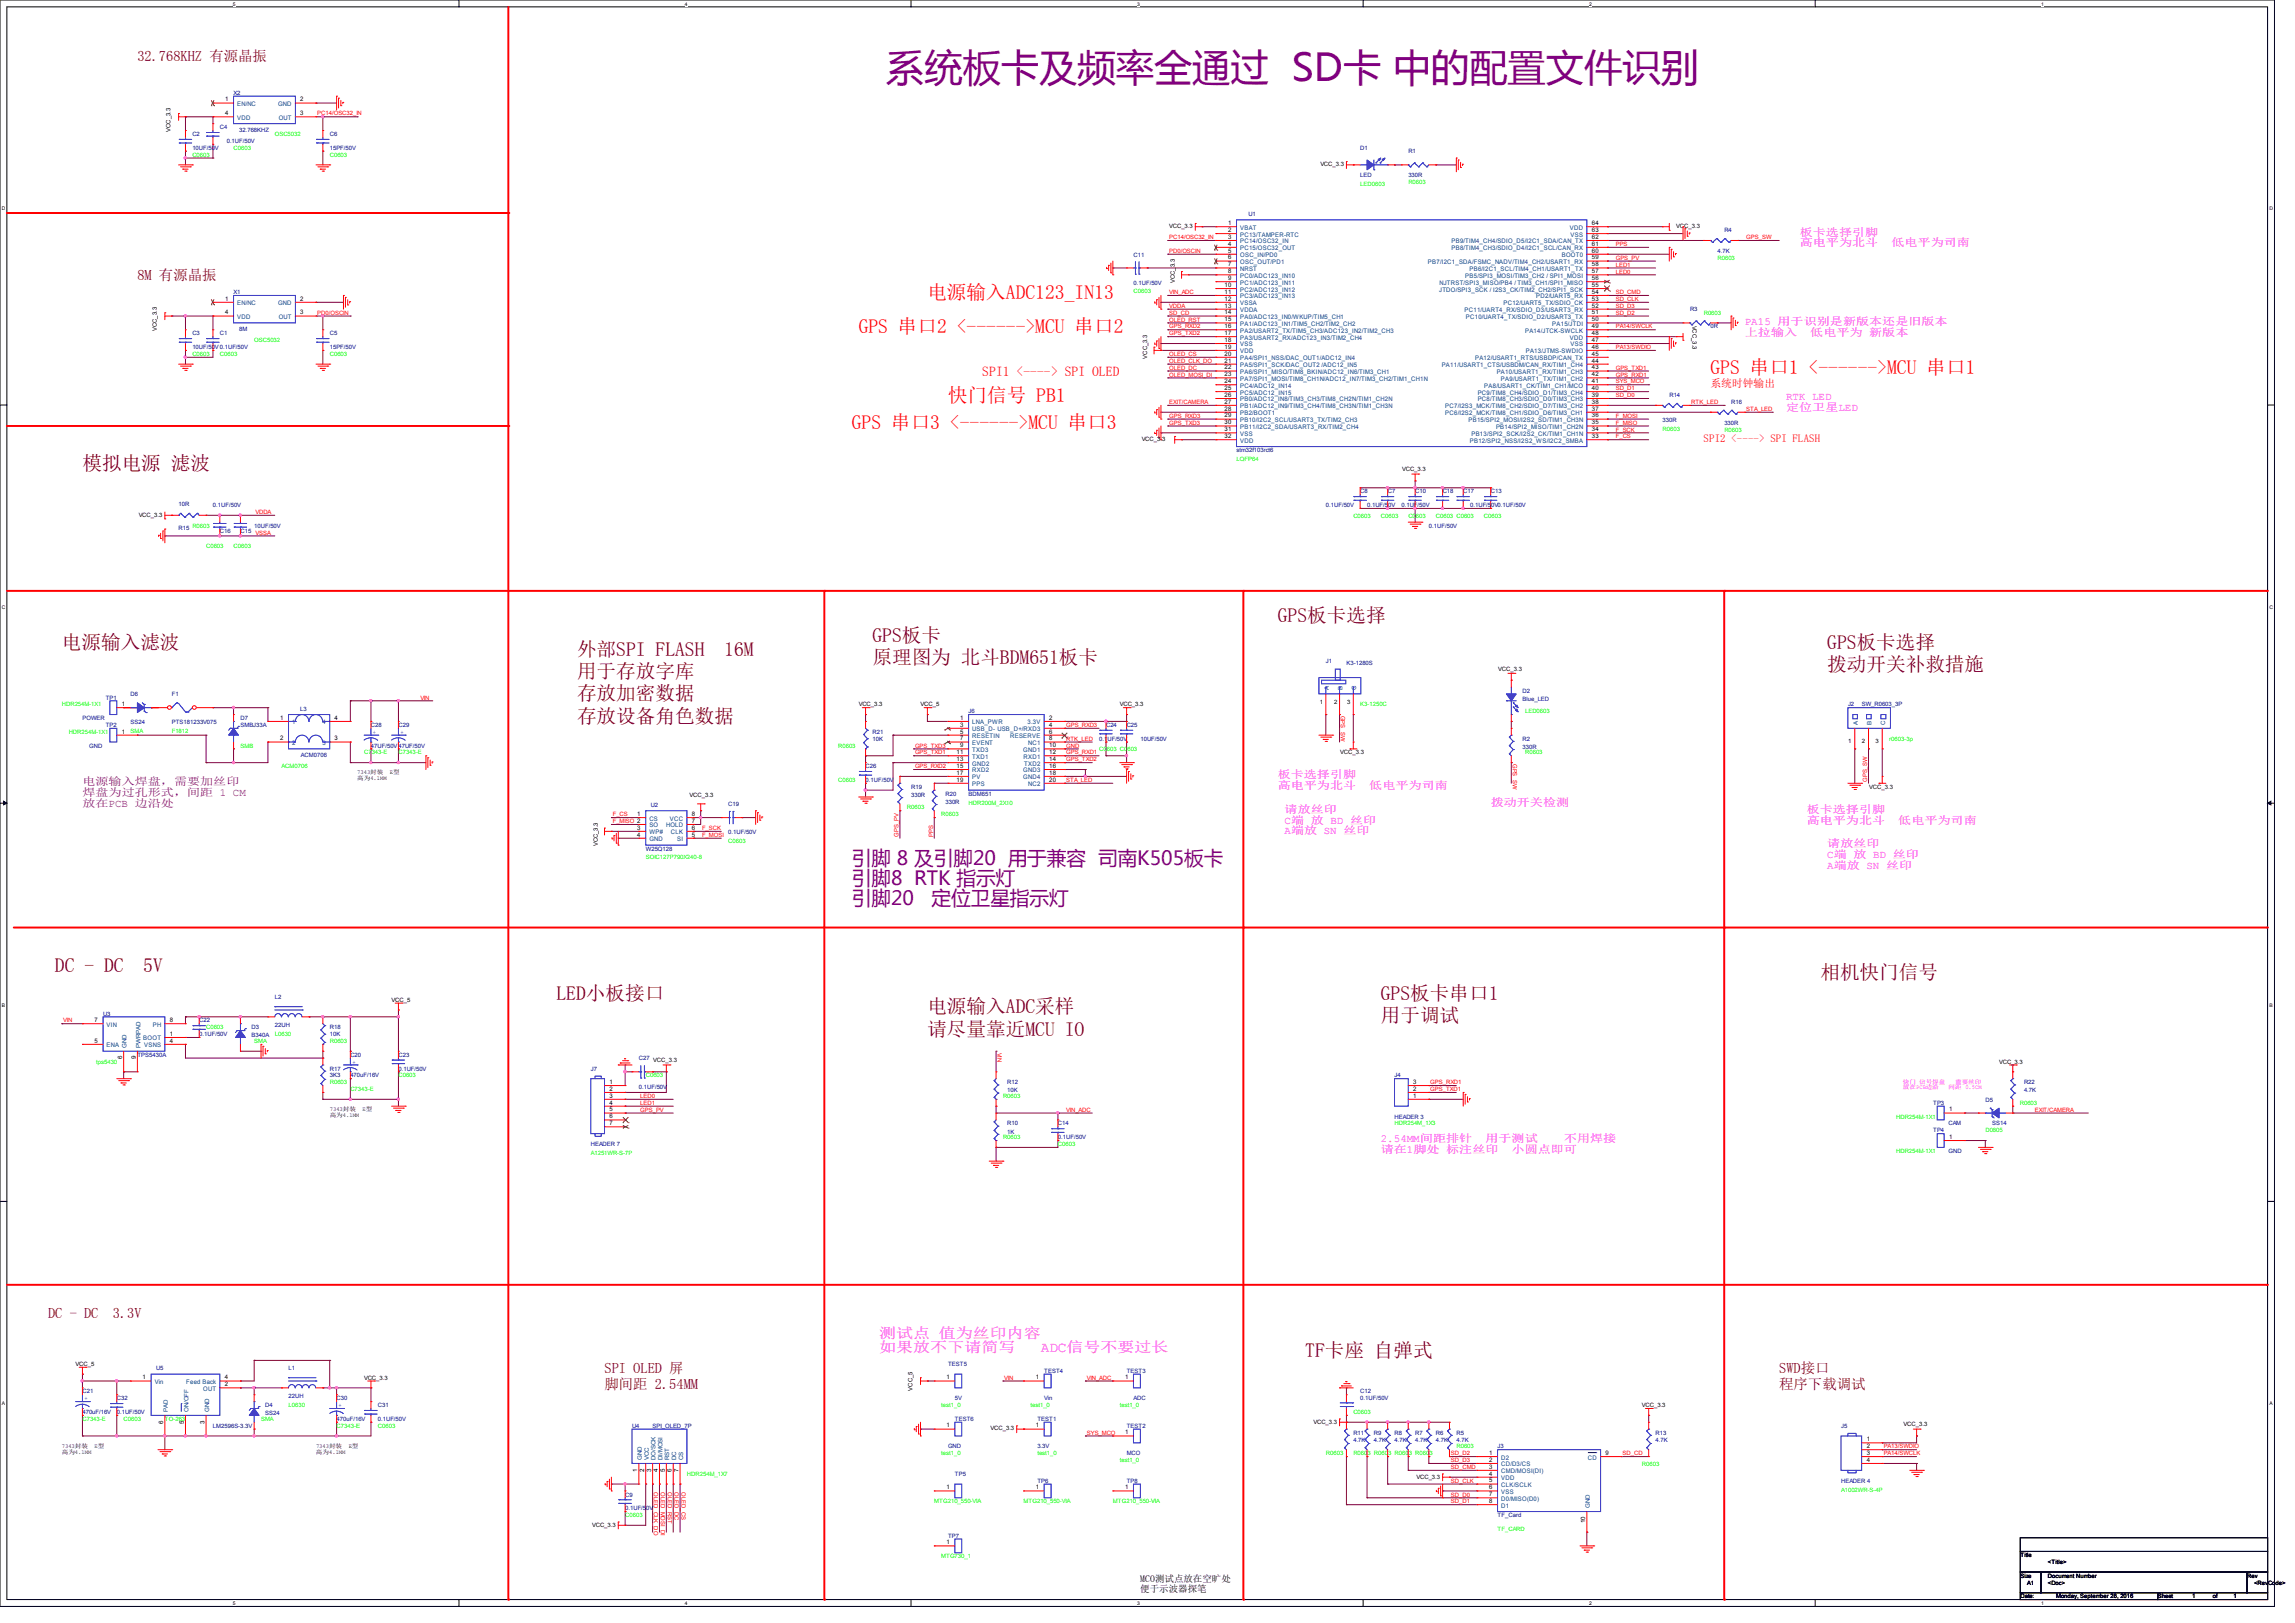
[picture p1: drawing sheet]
<svg xmlns="http://www.w3.org/2000/svg" width="297mm" height="210mm" viewBox="0 0 297 210" stroke-linecap="round" stroke-linejoin="round" font-family="sans-serif">
<defs><g id="words">
<text font-size="5" fill="#800080" x="114.7" y="10.5">系统板卡及频率全通过 SD卡 中的配置文件识别</text>
<g font-size="2.5" fill="#f00">
<text x="120" y="38.7">电源输入ADC123_IN13</text>
<text x="111.1" y="43.1">GPS 串口2 &lt;------&gt;MCU 串口2</text>
<text x="122.7" y="52">快门信号 PB1</text>
<text x="221.4" y="48.4">GPS 串口1 &lt;------&gt;MCU 串口1</text>
<text x="110.2" y="55.5">GPS 串口3 &lt;------&gt;MCU 串口3</text>
</g>
<g font-size="2.5" fill="#800000">
<text x="10.7" y="60.9">模拟电源 滤波</text>
<text x="8" y="84">电源输入滤波</text>
<text x="112.9" y="83.1">GPS板卡</text>
<text x="165.4" y="80.4">GPS板卡选择</text>
<text x="236.5" y="84">GPS板卡选择</text>
<text x="74.7" y="84.9">外部SPI FLASH</text>
<text x="74.7" y="87.8">用于存放字库</text>
<text x="93.7" y="84.9">16M</text>
<text x="112.9" y="86">原理图为 北斗BDM651板卡</text>
<text x="236.5" y="86.9">拨动开关补救措施</text>
<text x="74.7" y="90.6">存放加密数据</text>
<text x="74.7" y="93.5">存放设备角色数据</text>
<text x="7.1" y="125.8">DC - DC</text>
<text x="18.5" y="125.8">5V</text>
<text x="72" y="129.3">LED小板接口</text>
<text x="120" y="131.1">电源输入ADC采样</text>
<text x="178.7" y="129.3">GPS板卡串口1</text>
<text x="235.6" y="126.7">相机快门信号</text>
<text x="120" y="134">请尽量靠近MCU IO</text>
<text x="178.7" y="132.2">用于调试</text>
<text x="168.9" y="175.6">TF卡座 自弹式</text>
</g>
<g font-size="2.5" fill="#800080">
<text x="110.2" y="112">引脚 8 及引脚20 用于兼容 司南K505板卡</text>
<text x="110.2" y="114.5">引脚8 RTK 指示灯</text>
<text x="110.2" y="117.1">引脚20</text>
<text x="120.5" y="117.1">定位卫星指示灯</text>
</g>
<g font-size="1.9" fill="#800000">
<text x="17.8" y="7.8">32.768KHZ 有源晶振</text>
<text x="17.8" y="36.3">8M 有源晶振</text>
<text x="6.2" y="170.5">DC - DC</text>
<text x="14.6" y="170.5">3.3V</text>
<text x="78.2" y="177.6">SPI OLED 屏</text>
<text x="78.2" y="179.7">脚间距 2.54MM</text>
<text x="230.2" y="177.6">SWD接口</text>
<text x="230.2" y="179.7">程序下载调试</text>
</g>
<g font-size="1.9" fill="#f0f">
<text x="113.8" y="173.1">测试点 值为丝印内容</text>
<text x="113.8" y="174.9">如果放不下请简写</text>
<text x="134.7" y="174.9">ADC信号不要过长</text>
</g>
<text font-size="1.7" fill="#f00" x="127.1" y="48.6">SPI1 &lt;----&gt; SPI OLED</text>
<g font-size="1.4" fill="#f0f">
<text x="232.9" y="30.5">板卡选择引脚</text>
<text x="232.9" y="31.9">高电平为北斗</text>
<text x="244.8" y="31.9">低电平为司南</text>
<text x="225.8" y="42">PA15 用于识别是新版本还是旧版本</text>
<text x="225.8" y="43.4">上拉输入</text>
<text x="234.3" y="43.4">低电平为 新版本</text>
<text x="231.1" y="51.8">RTK LED</text>
<text x="231.1" y="53.2">定位卫星LED</text>
<text x="165.4" y="100.7">板卡选择引脚</text>
<text x="165.4" y="102.1">高电平为北斗</text>
<text x="166.2" y="106.6">C端 放 BD 丝印</text>
<text x="166.2" y="108">A端放 SN 丝印</text>
<text x="166.2" y="105.2">请放丝印</text>
<text x="177.2" y="102.1">低电平为司南</text>
<text x="192.9" y="104.3">拨动开关检测</text>
<text x="233.8" y="105.2">板卡选择引脚</text>
<text x="233.8" y="106.6">高电平为北斗</text>
<text x="245.7" y="106.6">低电平为司南</text>
<text x="236.5" y="111">C端 放 BD 丝印</text>
<text x="236.5" y="112.4">A端放 SN 丝印</text>
<text x="236.5" y="109.6">请放丝印</text>
<text x="178.7" y="147.8">2.54MM间距排针</text>
<text x="178.7" y="149.2">请在1脚处 标注丝印</text>
<text x="192.2" y="147.8">用于测试</text>
<text x="195.6" y="149.2">小圆点即可</text>
<text x="202.4" y="147.8">不用焊接</text>
</g>
<g font-size="1.4" fill="#f00">
<text x="221.4" y="50.1">系统时钟输出</text>
<text x="220.5" y="57.2">SPI2 &lt;----&gt; SPI FLASH</text>
</g>
<g font-size="1.4" fill="#800080">
<text x="10.7" y="101.6">电源输入焊盘，需要加丝印</text>
<text x="10.7" y="103">焊盘为过孔形式，间距 1 CM</text>
<text x="10.7" y="104.4">放在PCB 边沿处</text>
</g>
<g font-size="1.2">
<text x="147.6" y="204.6">MCO测试点放在空旷处</text>
<text x="147.6" y="206">便于示波器探笔</text>
</g>
<g font-size=".8">
<text x="22.1" y="17.1" transform="rotate(-90 22.1 17.1)">VCC_3.3</text>
<text x="29.1" y="13.1">1</text>
<text x="29.1" y="14.9">4</text>
<text x="38.9" y="13.1">2</text>
<text x="38.9" y="14.9">3</text>
<text x="170.9" y="21.5">VCC_3.3</text>
<text x="151.3" y="29.5">VCC_3.3</text>
<text x="158.9" y="29.1">1</text>
<text x="206" y="29.1">64</text>
<text x="216.9" y="29.5">VCC_3.3</text>
<text x="158.9" y="30">2</text>
<text x="158.9" y="30.9">3</text>
<text x="158.9" y="31.8">4</text>
<text x="158.9" y="32.7">5</text>
<text x="158.9" y="33.6">6</text>
<text x="158.9" y="34.5">7</text>
<text x="158.9" y="35.3">8</text>
<text x="206" y="35.3">57</text>
<text x="206" y="34.5">58</text>
<text x="206" y="33.6">59</text>
<text x="206" y="32.7">60</text>
<text x="206" y="31.8">61</text>
<text x="206" y="30.9">62</text>
<text x="206" y="30">63</text>
<text x="29.1" y="38.9">1</text>
<text x="29.1" y="40.7">4</text>
<text x="38.9" y="38.9">2</text>
<text x="38.9" y="40.7">3</text>
<text x="152" y="36.6" transform="rotate(-90 152 36.6)">VCC_3.3</text>
<text x="158.5" y="37.1">10</text>
<text x="158.5" y="38">11</text>
<text x="158.5" y="38.9">12</text>
<text x="158.5" y="39.8">13</text>
<text x="158.5" y="40.7">14</text>
<text x="158.5" y="41.6">15</text>
<text x="158.9" y="36.2">9</text>
<text x="206" y="41.6">50</text>
<text x="206" y="40.7">51</text>
<text x="206" y="39.8">52</text>
<text x="206" y="38.9">53</text>
<text x="206" y="38">54</text>
<text x="206" y="37.1">55</text>
<text x="206" y="36.2">56</text>
<text x="20.3" y="42.8" transform="rotate(-90 20.3 42.8)">VCC_3.3</text>
<text x="148.5" y="46.4" transform="rotate(-90 148.5 46.4)">VCC_3.3</text>
<text x="158.5" y="42.5">16</text>
<text x="158.5" y="43.3">17</text>
<text x="158.5" y="44.2">18</text>
<text x="158.5" y="45.1">19</text>
<text x="158.5" y="46">20</text>
<text x="158.5" y="46.9">21</text>
<text x="158.5" y="47.8">22</text>
<text x="206" y="47.8">43</text>
<text x="206" y="46.9">44</text>
<text x="206" y="46">45</text>
<text x="206" y="45.1">46</text>
<text x="206" y="44.2">47</text>
<text x="206" y="43.3">48</text>
<text x="206" y="42.5">49</text>
<text x="219" y="42.1" transform="rotate(90 219 42.1)">VCC_3.3</text>
<text x="158.5" y="48.7">23</text>
<text x="158.5" y="49.6">24</text>
<text x="158.5" y="50.5">25</text>
<text x="158.5" y="51.4">26</text>
<text x="158.5" y="52.2">27</text>
<text x="158.5" y="53.1">28</text>
<text x="206" y="53.1">37</text>
<text x="206" y="52.2">38</text>
<text x="206" y="51.4">39</text>
<text x="206" y="50.5">40</text>
<text x="206" y="49.6">41</text>
<text x="206" y="48.7">42</text>
<text x="147.8" y="57.1">VCC_3.3</text>
<text x="158.5" y="54">29</text>
<text x="158.5" y="54.9">30</text>
<text x="158.5" y="55.8">31</text>
<text x="158.5" y="56.7">32</text>
<text x="206" y="56.7">33</text>
<text x="206" y="55.8">34</text>
<text x="206" y="54.9">35</text>
<text x="206" y="54">36</text>
<text x="181.5" y="61">VCC_3.3</text>
<text x="18" y="66.8">VCC_3.3</text>
<text x="193.9" y="86.8">VCC_3.3</text>
<text x="15.7" y="91.4">1</text>
<text x="15.7" y="94.9">1</text>
<text x="36.2" y="93.1">1</text>
<text x="36.2" y="95.8">2</text>
<text x="43.3" y="95.8">3</text>
<text x="43.3" y="93.1">4</text>
<text x="111.1" y="91.4">VCC_3.3</text>
<text x="119.1" y="91.4">VCC_5</text>
<text x="124.3" y="93.1">1</text>
<text x="124.3" y="94">3</text>
<text x="124.3" y="94.9">5</text>
<text x="124.3" y="95.8">7</text>
<text x="135.8" y="93.1">2</text>
<text x="135.8" y="94">4</text>
<text x="135.8" y="94.9">6</text>
<text x="135.8" y="95.8">8</text>
<text x="144.9" y="91.4">VCC_3.3</text>
<text x="170.8" y="91.1">1</text>
<text x="172.6" y="91.1">2</text>
<text x="174.3" y="91.1">3</text>
<text x="46.2" y="101">高为4.1MM</text>
<text x="46.2" y="100.2">7343封装</text>
<text x="50.5" y="100.2">E型</text>
<text x="123.8" y="97.6">11</text>
<text x="123.8" y="98.5">13</text>
<text x="123.8" y="99.4">15</text>
<text x="123.8" y="100.2">17</text>
<text x="123.8" y="101.1">19</text>
<text x="124.3" y="96.7">9</text>
<text x="135.8" y="96.7">10</text>
<text x="135.8" y="97.6">12</text>
<text x="135.8" y="98.5">14</text>
<text x="135.8" y="99.4">16</text>
<text x="135.8" y="100.2">18</text>
<text x="135.8" y="101.1">20</text>
<text x="173.5" y="97.6">VCC_3.3</text>
<text x="239.2" y="96.2">1</text>
<text x="240.9" y="96.2">2</text>
<text x="242.7" y="96.2">3</text>
<text x="82.5" y="105.6">1</text>
<text x="82.5" y="107.4">3</text>
<text x="89.2" y="103.1">VCC_3.3</text>
<text x="89.5" y="107.4">6</text>
<text x="89.5" y="106.5">7</text>
<text x="89.5" y="105.6">8</text>
<text x="241.9" y="102.1">VCC_3.3</text>
<text x="77.3" y="109.5" transform="rotate(-90 77.3 109.5)">VCC_3.3</text>
<text x="82.5" y="108.2">4</text>
<text x="89.5" y="108.2">5</text>
<text x="50.7" y="129.6">VCC_5</text>
<text x="12.2" y="132.2">7</text>
<text x="12.2" y="134.9">5</text>
<text x="15.8" y="137.1" transform="rotate(-90 15.8 137.1)">6</text>
<text x="17.6" y="137.1" transform="rotate(-90 17.6 137.1)">9</text>
<text x="22" y="134">1</text>
<text x="22" y="134.9">4</text>
<text x="22" y="132.2">8</text>
<text x="84.5" y="137.5">VCC_3.3</text>
<text x="258.7" y="137.6">VCC_3.3</text>
<text x="42.7" y="143.8">7343封装</text>
<text x="46.9" y="143.8">E型</text>
<text x="78.9" y="140.3">1</text>
<text x="78.9" y="141.1">2</text>
<text x="78.9" y="142">3</text>
<text x="78.9" y="142.9">4</text>
<text x="78.9" y="143.8">5</text>
<text x="182.9" y="142">1</text>
<text x="182.9" y="141.1">2</text>
<text x="182.9" y="140.3">3</text>
<text x="252.2" y="143.8">1</text>
<text x="42.7" y="144.5">高为4.1MM</text>
<text x="78.9" y="144.7">6</text>
<text x="78.9" y="145.6">7</text>
<text x="252.2" y="147.4">1</text>
<text x="9.8" y="176.7">VCC_5</text>
<text x="18.5" y="178.5">1</text>
<text x="29.1" y="179.4">2</text>
<text x="29.1" y="178.5">4</text>
<text x="47.1" y="178.5">VCC_3.3</text>
<text x="118.1" y="179.9" transform="rotate(-90 118.1 179.9)">VCC_5</text>
<text x="122.5" y="178.5">1</text>
<text x="134" y="178.5">1</text>
<text x="145.6" y="178.5">1</text>
<text x="21.1" y="184.2" transform="rotate(-90 21.1 184.2)">6</text>
<text x="23.8" y="184.2" transform="rotate(-90 23.8 184.2)">5</text>
<text x="26.5" y="184.2" transform="rotate(-90 26.5 184.2)">3</text>
<text x="122.5" y="184.7">1</text>
<text x="128.2" y="185.1">VCC_3.3</text>
<text x="134" y="184.7">1</text>
<text x="145.6" y="185.6">1</text>
<text x="170" y="184.2">VCC_3.3</text>
<text x="212.5" y="182.1">VCC_3.3</text>
<text x="246.4" y="184.6">VCC_3.3</text>
<text x="8" y="188.1">高为4.1MM</text>
<text x="8" y="187.3">7343封装</text>
<text x="12.2" y="187.3">E型</text>
<text x="40.9" y="188.1">高为4.1MM</text>
<text x="40.9" y="187.3">7343封装</text>
<text x="45.1" y="187.3">E型</text>
<text x="82.5" y="190.4" transform="rotate(-90 82.5 190.4)">1</text>
<text x="83.4" y="190.4" transform="rotate(-90 83.4 190.4)">2</text>
<text x="84.2" y="190.4" transform="rotate(-90 84.2 190.4)">3</text>
<text x="85.1" y="190.4" transform="rotate(-90 85.1 190.4)">4</text>
<text x="86" y="190.4" transform="rotate(-90 86 190.4)">5</text>
<text x="86.9" y="190.4" transform="rotate(-90 86.9 190.4)">6</text>
<text x="87.8" y="190.4" transform="rotate(-90 87.8 190.4)">7</text>
<text x="183.3" y="191.3">VCC_3.3</text>
<text x="192.7" y="188.3">1</text>
<text x="192.7" y="189.1">2</text>
<text x="192.7" y="190">3</text>
<text x="192.7" y="190.9">4</text>
<text x="192.7" y="191.8">5</text>
<text x="207.8" y="188.3">9</text>
<text x="241.6" y="186.5">1</text>
<text x="241.6" y="187.4">2</text>
<text x="241.6" y="188.3">3</text>
<text x="241.6" y="189.1">4</text>
<text x="76.6" y="197.5">VCC_3.3</text>
<text x="122.5" y="192.7">1</text>
<text x="134" y="192.7">1</text>
<text x="145.6" y="192.7">1</text>
<text x="192.7" y="192.7">6</text>
<text x="192.7" y="193.6">7</text>
<text x="192.7" y="194.5">8</text>
<text x="205.2" y="197.1" transform="rotate(-90 205.2 197.1)">10</text>
<text x="122.5" y="199.8">1</text>
<text x="261.5" y="201.5">Title</text>
<text x="265" y="202.4">&lt;Title&gt;</text>
<text x="261.5" y="204.1">Size</text>
<text x="261.5" y="206.8">Date:</text>
<text x="262.4" y="205">A1</text>
<text x="265" y="204.1">Document Number</text>
<text x="265" y="205">&lt;Doc&gt;</text>
<text x="266.1" y="206.8">Monday, September 26, 2016</text>
<text x="279.2" y="206.8">Sheet</text>
<text x="283.7" y="206.8">1</text>
<text x="286.4" y="206.8">of</text>
<text x="289" y="206.8">1</text>
<text x="290.8" y="204.1">Rev</text>
<text x="291.7" y="205">&lt;RevCode&gt;</text>
</g>
<g font-size=".8" fill="#000080">
<text x="24.9" y="17.6">C2</text>
<text x="28.4" y="16.7">C4</text>
<text x="30.2" y="12.3">X2</text>
<text x="30.9" y="17.1">32.768KHZ</text>
<text x="42.7" y="17.6">C6</text>
<text x="24.9" y="19.4">10UF/50V</text>
<text x="29.3" y="18.5">0.1UF/50V</text>
<text x="42.7" y="19.4">15PF/50V</text>
<text x="176" y="19.4">D1</text>
<text x="176" y="22.9">LED</text>
<text x="182.3" y="19.9">R1</text>
<text x="182.3" y="22.9">330R</text>
<text x="161.6" y="27.9">U1</text>
<text x="146.7" y="33.2">C11</text>
<text x="222.3" y="32.7">4.7K</text>
<text x="223.2" y="30.1">R4</text>
<text x="30.2" y="38.1">X1</text>
<text x="146.7" y="36.8">0.1UF/50V</text>
<text x="218.7" y="40.3">R3</text>
<text x="24.9" y="43.4">C3</text>
<text x="24.9" y="45.2">10UF/50V0.1UF/50V</text>
<text x="28.4" y="43.4">C1</text>
<text x="30.9" y="42.8">8M</text>
<text x="42.7" y="43.4">C5</text>
<text x="42.7" y="45.2">15PF/50V</text>
<text x="221.4" y="42.5">0R</text>
<text x="216" y="51.4">R14</text>
<text x="224" y="52.3">R16</text>
<text x="160" y="58.5">stm32f103rct6</text>
<text x="215.2" y="54.6">330R</text>
<text x="223.2" y="54.9">330R</text>
<text x="23.1" y="65.4">10R</text>
<text x="27.6" y="65.6">0.1UF/50V</text>
<text x="171.6" y="65.6">0.1UF/50V</text>
<text x="176" y="63.8">C8</text>
<text x="176.9" y="65.6">0.1UF/50V</text>
<text x="179.6" y="63.8">C7</text>
<text x="181.4" y="65.6">0.1UF/50V</text>
<text x="183.1" y="63.8">C10</text>
<text x="186.7" y="63.8">C18</text>
<text x="189.4" y="63.8">C17</text>
<text x="190.3" y="65.6">0.1UF/50V0.1UF/50V</text>
<text x="192.9" y="63.8">C13</text>
<text x="23.1" y="68.5">R15</text>
<text x="28.4" y="69">C16</text>
<text x="31.1" y="69">C15</text>
<text x="32.9" y="68.3">10UF/50V</text>
<text x="184.9" y="68.3">0.1UF/50V</text>
<text x="171.6" y="85.7">J1</text>
<text x="174.3" y="86.1">K3-1280S</text>
<text x="197" y="89.6">D2</text>
<text x="10.7" y="93.2">POWER</text>
<text x="13.7" y="90.5">TP1</text>
<text x="13.7" y="94.1">TP2</text>
<text x="16.9" y="90.1">D6</text>
<text x="16.9" y="93.7">SS24</text>
<text x="22.2" y="90.1">F1</text>
<text x="22.2" y="93.7">PTS181233V075</text>
<text x="31.1" y="93.2">D7</text>
<text x="31.1" y="94.1">SMBJ33A</text>
<text x="38.9" y="91.9">L3</text>
<text x="48" y="94.1">C28</text>
<text x="51.6" y="94.1">C29</text>
<text x="112.9" y="95">R21</text>
<text x="112.9" y="95.8">10K</text>
<text x="125.4" y="92.3">J6</text>
<text x="142.2" y="95.8">0.1UF/50V</text>
<text x="143.1" y="94.1">C24</text>
<text x="145.8" y="94.1">C25</text>
<text x="147.6" y="95.8">10UF/50V</text>
<text x="197" y="90.7">Blue_LED</text>
<text x="197" y="95.8">R2</text>
<text x="239.2" y="91.4">J2</text>
<text x="240.9" y="91.4">SW_R0603_3P</text>
<text x="11.6" y="96.7">GND</text>
<text x="38.9" y="98">ACM0706</text>
<text x="48" y="96.7">47UF/50V47UF/50V</text>
<text x="112" y="99.4">C26</text>
<text x="112" y="101.2">0.1UF/50V</text>
<text x="197" y="96.9">330R</text>
<text x="84.2" y="104.4">U2</text>
<text x="94.2" y="104.3">C19</text>
<text x="94.2" y="107.9">0.1UF/50V</text>
<text x="117.9" y="102.1">R19</text>
<text x="117.9" y="103.1">330R</text>
<text x="122.4" y="103">R20</text>
<text x="122.4" y="104">330R</text>
<text x="125.4" y="103">BDM651</text>
<text x="83.6" y="110.1">W25Q128</text>
<text x="13.3" y="131.4">U3</text>
<text x="35.6" y="129.2">L2</text>
<text x="17.8" y="136.7">TPS5430A</text>
<text x="25.8" y="132.3">C22</text>
<text x="25.8" y="134.1">0.1UF/50V</text>
<text x="32.6" y="133.2">D3</text>
<text x="32.6" y="134.2">B340A</text>
<text x="35.6" y="132.8">22UH</text>
<text x="42.7" y="133.2">R18</text>
<text x="42.7" y="134.1">10K</text>
<text x="45.3" y="136.7">C20</text>
<text x="51.6" y="136.7">C23</text>
<text x="82.7" y="137.2">C27</text>
<text x="42.7" y="138.5">R17</text>
<text x="42.7" y="139.4">3K3</text>
<text x="45.3" y="139.4">470uF/16V</text>
<text x="51.6" y="138.5">0.1UF/50V</text>
<text x="76.5" y="138.5">J7</text>
<text x="82.7" y="140.8">0.1UF/50V</text>
<text x="130.4" y="140.3">R12</text>
<text x="130.4" y="141.4">10K</text>
<text x="180.5" y="139.4">J4</text>
<text x="250.2" y="143">TP3</text>
<text x="256.9" y="142.5">D5</text>
<text x="261.9" y="140.3">R22</text>
<text x="261.9" y="141.4">4.7K</text>
<text x="76.5" y="148.3">HEADER 7</text>
<text x="130.4" y="145.6">R10</text>
<text x="130.4" y="146.7">1K</text>
<text x="136.9" y="145.6">C14</text>
<text x="136.9" y="147.4">0.1UF/50V</text>
<text x="180.5" y="144.7">HEADER 3</text>
<text x="250.2" y="146.5">TP4</text>
<text x="252.2" y="149.2">GND</text>
<text x="252.2" y="145.6">CAM</text>
<text x="257.8" y="145.6">SS14</text>
<text x="20.2" y="177.3">U5</text>
<text x="37.3" y="177.2">L1</text>
<text x="122.7" y="176.7">TEST5</text>
<text x="135.1" y="177.6">TEST4</text>
<text x="145.8" y="177.6">TEST3</text>
<text x="10.7" y="180.3">C21</text>
<text x="10.7" y="183">470uF/16V</text>
<text x="15.1" y="181.2">C32</text>
<text x="15.1" y="183">0.1UF/50V</text>
<text x="27.6" y="184.7">LM2596S-3.3V</text>
<text x="34.3" y="182.1">D4</text>
<text x="34.3" y="183.1">SS24</text>
<text x="37.3" y="180.8">22UH</text>
<text x="43.6" y="181.2">C30</text>
<text x="43.6" y="183.9">470uF/16V</text>
<text x="48.9" y="182.1">C31</text>
<text x="48.9" y="183.9">0.1UF/50V</text>
<text x="81.8" y="184.7">U4</text>
<text x="84.5" y="184.7">SPI_OLED_7P</text>
<text x="123.6" y="183.9">TEST6</text>
<text x="123.6" y="181.2">5V</text>
<text x="134.2" y="183.9">TEST1</text>
<text x="135.1" y="181.2">Vin</text>
<text x="145.8" y="184.7">TEST2</text>
<text x="146.7" y="181.2">ADC</text>
<text x="175.1" y="185.6">R11</text>
<text x="176" y="180.3">C12</text>
<text x="176" y="181.2">0.1UF/50V</text>
<text x="177.8" y="185.6">R9</text>
<text x="180.5" y="185.6">R8</text>
<text x="183.1" y="185.6">R7</text>
<text x="185.8" y="185.6">R6</text>
<text x="188.5" y="185.6">R5</text>
<text x="214.3" y="185.6">R13</text>
<text x="238.3" y="184.7">J5</text>
<text x="122.7" y="187.4">GND</text>
<text x="123.6" y="191">TP5</text>
<text x="134.2" y="191.9">TP6</text>
<text x="134.2" y="187.4">3.3V</text>
<text x="145.8" y="188.3">MCO</text>
<text x="145.8" y="191.9">TP8</text>
<text x="175.1" y="186.5">4.7K</text>
<text x="177.8" y="186.5">4.7K</text>
<text x="180.5" y="186.5">4.7K</text>
<text x="183.1" y="186.5">4.7K</text>
<text x="185.8" y="186.5">4.7K</text>
<text x="188.5" y="186.5">4.7K</text>
<text x="193.8" y="187.4">J3</text>
<text x="214.3" y="186.5">4.7K</text>
<text x="238.3" y="191.9">HEADER 4</text>
<text x="80.9" y="193.6">C9</text>
<text x="80.9" y="195.4">0.1UF/50V</text>
<text x="193.8" y="196.3">TF_Card</text>
<text x="122.7" y="199">TP7</text>
</g>
<g font-size=".8" fill="#004080">
<text x="30.7" y="13.7">EN/NC</text>
<text x="30.7" y="15.5">VDD</text>
<text x="36" y="13.7">GND</text>
<text x="36.1" y="15.5">OUT</text>
<text x="160.5" y="29.7">VBAT</text>
<text x="203.2" y="29.7">VDD</text>
<text x="160.5" y="30.6">PC13/TAMPER-RTC</text>
<text x="160.5" y="31.5">PC14/OSC32_IN</text>
<text x="160.5" y="32.4">PC15/OSC32_OUT</text>
<text x="160.5" y="33.3">OSC_IN/PD0</text>
<text x="160.5" y="34.2">OSC_OUT/PD1</text>
<text x="160.5" y="35.1">NRST</text>
<text x="160.5" y="35.9">PC0/ADC123_IN10</text>
<text x="184.8" y="34.2">PB7/I2C1_SDA/FSMC_NADV/TIM4_CH2/USART1_RX</text>
<text x="187.8" y="32.4">PB8/TIM4_CH3/SDIO_D4/I2C1_SCL/CAN_RX</text>
<text x="187.8" y="31.5">PB9/TIM4_CH4/SDIO_D5/I2C1_SDA/CAN_TX</text>
<text x="189.6" y="35.9">PB5/SPI3_MOSI/TIM3_CH2 / SPI1_MOSI</text>
<text x="190.2" y="35.1">PB6/I2C1_SCL/TIM4_CH1/USART1_TX</text>
<text x="202.1" y="33.3">BOOT0</text>
<text x="203.3" y="30.6">VSS</text>
<text x="30.7" y="39.5">EN/NC</text>
<text x="30.7" y="41.3">VDD</text>
<text x="36" y="39.5">GND</text>
<text x="36.1" y="41.3">OUT</text>
<text x="160.5" y="36.8">PC1/ADC123_IN11</text>
<text x="160.5" y="37.7">PC2/ADC123_IN12</text>
<text x="160.5" y="38.6">PC3/ADC123_IN13</text>
<text x="160.5" y="39.5">VSSA</text>
<text x="160.5" y="40.4">VDDA</text>
<text x="160.5" y="41.3">PA0/ADC123_IN0/WKUP/TIM5_CH1</text>
<text x="186.2" y="37.7">JTDO/SPI3_SCK / I2S3_CK/TIM2_CH2/SPI1_SCK</text>
<text x="186.3" y="36.8">NJTRST/SPI3_MISO/PB4 / TIM3_CH1/SPI1_MISO</text>
<text x="189.5" y="40.4">PC11/UART4_RX/SDIO_D3/USART3_RX</text>
<text x="189.7" y="41.3">PC10/UART4_TX/SDIO_D2/USART3_TX</text>
<text x="194.6" y="39.5">PC12/UART5_TX/SDIO_CK</text>
<text x="198.8" y="38.6">PD2/UART5_RX</text>
<text x="160.5" y="42.2">PA1/ADC123_IN1/TIM5_CH2/TIM2_CH2</text>
<text x="160.5" y="43.1">PA2/USART2_TX/TIM5_CH3/ADC123_IN2/TIM2_CH3</text>
<text x="160.5" y="43.9">PA3/USART2_RX/ADC123_IN3/TIM2_CH4</text>
<text x="160.5" y="44.8">VSS</text>
<text x="160.5" y="45.7">VDD</text>
<text x="160.5" y="46.6">PA4/SPI1_NSS/DAC_OUT1/ADC12_IN4</text>
<text x="160.5" y="47.5">PA5/SPI1_SCK/DAC_OUT2 /ADC12_IN5</text>
<text x="186.6" y="47.5">PA11/USART1_CTS/USBDM/CAN_RX/TIM1_CH4</text>
<text x="190.9" y="46.6">PA12/USART1_RTS/USBDP/CAN_TX</text>
<text x="197.4" y="43.1">PA14/JTCK-SWCLK</text>
<text x="197.5" y="45.7">PA13/JTMS-SWDIO</text>
<text x="200.9" y="42.2">PA15/JTDI</text>
<text x="203.2" y="43.9">VDD</text>
<text x="203.3" y="44.8">VSS</text>
<text x="160.5" y="48.4">PA6/SPI1_MISO/TIM8_BKIN/ADC12_IN6/TIM3_CH1</text>
<text x="160.5" y="49.3">PA7/SPI1_MOSI/TIM8_CH1N/ADC12_IN7/TIM3_CH2/TIM1_CH1N</text>
<text x="160.5" y="50.2">PC4/ADC12_IN14</text>
<text x="160.5" y="51.1">PC5/ADC12_IN15</text>
<text x="160.5" y="51.9">PB0/ADC12_IN8/TIM3_CH3/TIM8_CH2N/TIM1_CH2N</text>
<text x="160.5" y="52.8">PB1/ADC12_IN9/TIM3_CH4/TIM8_CH3N/TIM1_CH3N</text>
<text x="160.5" y="53.7">PB2/BOOT1</text>
<text x="187" y="53.7">PC6/I2S2_MCK/TIM8_CH1/SDIO_D6/TIM3_CH1</text>
<text x="187" y="52.8">PC7/I2S3_MCK/TIM8_CH2/SDIO_D7/TIM3_CH2</text>
<text x="191.2" y="51.9">PC8/TIM8_CH3/SDIO_D0/TIM3_CH3</text>
<text x="191.2" y="51.1">PC9/TIM8_CH4/SDIO_D1/TIM3_CH4</text>
<text x="192.1" y="50.2">PA8/USART1_CK/TIM1_CH1/MCO</text>
<text x="193.7" y="48.4">PA10/USART1_RX/TIM1_CH3</text>
<text x="194.2" y="49.3">PA9/USART1_TX/TIM1_CH2</text>
<text x="160.5" y="54.6">PB10/I2C2_SCL/USART3_TX/TIM2_CH3</text>
<text x="160.5" y="55.5">PB11/I2C2_SDA/USART3_RX/TIM2_CH4</text>
<text x="160.5" y="56.4">VSS</text>
<text x="160.5" y="57.3">VDD</text>
<text x="190" y="54.6">PB15/SPI2_MOSI/I2S2_SD/TIM1_CH3N</text>
<text x="190.2" y="57.3">PB12/SPI2_NSS/I2S2_WS/I2C2_SMBA</text>
<text x="190.4" y="56.4">PB13/SPI2_SCK/I2S2_CK/TIM1_CH1N</text>
<text x="193.6" y="55.5">PB14/SPI2_MISO/TIM1_CH2N</text>
<text x="172" y="89.3" transform="rotate(-90 172 89.3)">A</text>
<text x="173.7" y="89.3" transform="rotate(-90 173.7 89.3)">B</text>
<text x="175.5" y="89.3" transform="rotate(-90 175.5 89.3)">C</text>
<text x="37.8" y="93.7">1</text>
<text x="41.7" y="93.7">4</text>
<text x="125.8" y="93.7">LNA_PWR</text>
<text x="125.8" y="94.6">USB_D- USB_D+/RXD3</text>
<text x="125.8" y="95.5">RESETIN</text>
<text x="130.7" y="95.5">RESERVE</text>
<text x="133" y="93.7">3.3V</text>
<text x="240.4" y="93.8" transform="rotate(-90 240.4 93.8)">A</text>
<text x="242.2" y="93.8" transform="rotate(-90 242.2 93.8)">B</text>
<text x="244" y="93.8" transform="rotate(-90 244 93.8)">C</text>
<text x="37.8" y="96.4">2</text>
<text x="41.7" y="96.4">3</text>
<text x="125.8" y="96.4">EVENT</text>
<text x="125.8" y="97.3">TXD3</text>
<text x="125.8" y="98.2">TXD1</text>
<text x="125.8" y="99.1">GND2</text>
<text x="125.8" y="99.9">RXD2</text>
<text x="125.8" y="100.8">PV</text>
<text x="125.8" y="101.7">PPS</text>
<text x="132.4" y="97.3">GND1</text>
<text x="132.4" y="99.9">GND3</text>
<text x="132.4" y="100.8">GND4</text>
<text x="132.5" y="98.2">RXD1</text>
<text x="132.6" y="99.1">TXD2</text>
<text x="133.1" y="96.4">NC1</text>
<text x="133.1" y="101.7">NC2</text>
<text x="84" y="106.2">CS</text>
<text x="84" y="107.1">SO</text>
<text x="84" y="108">WP#</text>
<text x="86.2" y="107.1">HOLD</text>
<text x="86.7" y="106.2">VCC</text>
<text x="86.8" y="108">CLK</text>
<text x="84" y="108.8">GND</text>
<text x="87.6" y="108.8">SI</text>
<text x="13.8" y="132.8">VIN</text>
<text x="13.8" y="135.5">ENA</text>
<text x="16.4" y="135.6" transform="rotate(-90 16.4 135.6)">GND</text>
<text x="18.2" y="135.6" transform="rotate(-90 18.2 135.6)">PWRPAD</text>
<text x="18.5" y="134.6">BOOT</text>
<text x="18.7" y="135.5">VSNS</text>
<text x="19.8" y="132.8">PH</text>
<text x="20" y="179.1">Vin</text>
<text x="24.1" y="179.1">Feed Back</text>
<text x="26.3" y="180">OUT</text>
<text x="21.7" y="182.7" transform="rotate(-90 21.7 182.7)">PAD</text>
<text x="24.4" y="182.7" transform="rotate(-90 24.4 182.7)">ON/OFF</text>
<text x="27.1" y="182.7" transform="rotate(-90 27.1 182.7)">GND</text>
<text x="83.1" y="188.9" transform="rotate(-90 83.1 188.9)">GND</text>
<text x="84" y="188.9" transform="rotate(-90 84 188.9)">VCC</text>
<text x="84.8" y="188.9" transform="rotate(-90 84.8 188.9)">DO/SCK</text>
<text x="85.7" y="188.9" transform="rotate(-90 85.7 188.9)">DI/MOSI</text>
<text x="86.6" y="188.9" transform="rotate(-90 86.6 188.9)">RST</text>
<text x="87.5" y="188.9" transform="rotate(-90 87.5 188.9)">DC</text>
<text x="88.4" y="188.9" transform="rotate(-90 88.4 188.9)">CS</text>
<text x="194.3" y="188.8">D2</text>
<text x="194.3" y="189.7">CD/D3/CS</text>
<text x="194.3" y="190.6">CMD/MOSI(DI)</text>
<text x="194.3" y="191.5">VDD</text>
<text x="205.5" y="188.8">CD</text>
<text x="194.3" y="192.4">CLK/SCLK</text>
<text x="194.3" y="193.3">VSS</text>
<text x="194.3" y="194.2">D0/MISO(D0)</text>
<text x="194.3" y="195.1">D1</text>
<text x="205.8" y="195.1" transform="rotate(-90 205.8 195.1)">GND</text>
</g>
<g font-size=".8" fill="#0f0">
<text x="35.6" y="17.6">OSC5032</text>
<text x="24.9" y="20.3">C0603</text>
<text x="30.2" y="19.4">C0603</text>
<text x="42.7" y="20.3">C0603</text>
<text x="182.3" y="23.8">R0603</text>
<text x="176" y="24.1">LED0603</text>
<text x="222.3" y="33.6">R0603</text>
<text x="146.7" y="38">C0603</text>
<text x="220.5" y="40.7">R0603</text>
<text x="24.9" y="46.1">C0603</text>
<text x="28.4" y="46.1">C0603</text>
<text x="32.9" y="44.3">OSC5032</text>
<text x="42.7" y="46.1">C0603</text>
<text x="160" y="59.6">LQFP64</text>
<text x="215.2" y="55.8">R0603</text>
<text x="223.2" y="55.8">R0603</text>
<text x="24.9" y="68.3">R0603</text>
<text x="26.7" y="71">C0603</text>
<text x="30.2" y="71">C0603</text>
<text x="175.1" y="67">C0603</text>
<text x="178.7" y="67">C0603</text>
<text x="182.3" y="67">C0603</text>
<text x="185.8" y="67">C0603 C0603</text>
<text x="192" y="67">C0603</text>
<text x="8" y="91.4">HDR254M-1X1</text>
<text x="8.9" y="95">HDR254M-1X1</text>
<text x="16.9" y="94.9">SMA</text>
<text x="22.2" y="94.9">F1812</text>
<text x="176" y="91.4">K3-1250C</text>
<text x="197.4" y="92.3">LED0603</text>
<text x="244.5" y="95.8">r0603-3p</text>
<text x="31.1" y="96.7">SMB</text>
<text x="36.5" y="99.4">ACM0706</text>
<text x="47.1" y="97.6">C7343-E</text>
<text x="51.6" y="97.6">C7343-E</text>
<text x="108.5" y="101.2">C0603</text>
<text x="108.5" y="96.7">R0603</text>
<text x="142.2" y="97.2">C0603 C0603</text>
<text x="197.4" y="97.6">R0603</text>
<text x="117.4" y="104.7">R0603</text>
<text x="121.8" y="105.6">R0603</text>
<text x="125.4" y="104.1">HDR200M_2X10</text>
<text x="83.6" y="111.2">SOIC127P790X240-8</text>
<text x="94.2" y="109.1">C0603</text>
<text x="12.4" y="137.6">tps5430</text>
<text x="26.7" y="133.2">C0603</text>
<text x="32.9" y="135">SMA</text>
<text x="35.6" y="134">L0630</text>
<text x="42.7" y="135">R0603</text>
<text x="42.7" y="140.3">R0603</text>
<text x="45.3" y="141.2">C7343-E</text>
<text x="51.6" y="139.4">C0603</text>
<text x="83.6" y="139.4">C0603</text>
<text x="129.8" y="142.1">R0603</text>
<text x="261.4" y="143">R0603</text>
<text x="76.5" y="149.4">A1251WR-S-7P</text>
<text x="129.8" y="147.4">R0603</text>
<text x="136.9" y="148.3">C0603</text>
<text x="180.5" y="145.6">HDR254M_1X3</text>
<text x="245.4" y="149.2">HDR254M-1X1</text>
<text x="245.4" y="144.7">HDR254M-1X1</text>
<text x="256.9" y="146.5">D0805</text>
<text x="10.7" y="183.9">C7343-E</text>
<text x="16" y="183.9">C0603</text>
<text x="21.3" y="183.9">TO-263</text>
<text x="33.8" y="183.9">SMA</text>
<text x="37.3" y="182">L0630</text>
<text x="43.6" y="184.7">C7343-E</text>
<text x="48.9" y="184.7">C0603</text>
<text x="121.8" y="182.1">test1_0</text>
<text x="133.4" y="182.1">test1_0</text>
<text x="144.9" y="182.1">test1_0</text>
<text x="175.1" y="183">C0603</text>
<text x="88.9" y="191">HDR254M_1X7</text>
<text x="121.8" y="188.3">test1_0</text>
<text x="134.2" y="188.3">test1_0</text>
<text x="144.9" y="189.2">test1_0</text>
<text x="171.6" y="188.3">R0603</text>
<text x="175.1" y="188.3">R0603 R0603 R0603 R0603</text>
<text x="188.5" y="187.4">R0603</text>
<text x="212.5" y="189.7">R0603</text>
<text x="80.9" y="196.3">C0603</text>
<text x="120.9" y="194.5">MTG210_550-VIA</text>
<text x="132.5" y="194.5">MTG210_550-VIA</text>
<text x="144" y="194.5">MTG210_550-VIA</text>
<text x="238.3" y="193">A1002WR-S-4P</text>
<text x="121.8" y="201.6">MTG730_1</text>
<text x="193.8" y="198.1">TF_CARD</text>
</g>
<g font-size=".8" fill="#f00">
<text x="41.1" y="14.9">PC14/OSC32_IN</text>
<text x="151.3" y="30.9">PC14/OSC32_IN</text>
<text x="151.3" y="32.7">PD0/OSCIN</text>
<text x="209.1" y="35.4">LED0</text>
<text x="209.1" y="34.5">LED1</text>
<text x="209.1" y="33.6">GPS_PV</text>
<text x="209.1" y="31.8">PPS</text>
<text x="226" y="30.9">GPS_SW</text>
<text x="41.1" y="40.7">PD0/OSCIN</text>
<text x="151.3" y="40.7">SD_CD</text>
<text x="151.3" y="41.6">OLED_RST</text>
<text x="151.3" y="39.8">VDDA</text>
<text x="151.3" y="38.1">VIN_ADC</text>
<text x="209.1" y="38.1">SD_CMD</text>
<text x="209.1" y="40.7">SD_D2</text>
<text x="209.1" y="38.9">SD_CLK</text>
<text x="209.1" y="39.8">SD_D3</text>
<text x="151.3" y="46.1">OLED_CS</text>
<text x="151.3" y="46.9">OLED_CLK_DO</text>
<text x="151.3" y="47.8">OLED_DC</text>
<text x="151.3" y="42.5">GPS_RXD2</text>
<text x="151.3" y="43.4">GPS_TXD2</text>
<text x="209.1" y="47.8">GPS_TXD1</text>
<text x="209.1" y="45.2">PA13/SWDIO</text>
<text x="209.1" y="42.5">PA14/SWCLK</text>
<text x="151.3" y="48.7">OLED_MOSI_DI</text>
<text x="151.3" y="52.3">EXIT/CAMERA</text>
<text x="209.1" y="50.5">SD_D1</text>
<text x="209.1" y="51.4">SD_D0</text>
<text x="209.1" y="48.7">GPS_RXD1</text>
<text x="209.1" y="49.6">SYS_MCO</text>
<text x="218.9" y="52.3">RTK_LED</text>
<text x="226" y="53.2">STA_LED</text>
<text x="151.3" y="54.1">GPS_RXD3</text>
<text x="151.3" y="54.9">GPS_TXD3</text>
<text x="209.1" y="56.7">F_CS</text>
<text x="209.1" y="55.8">F_SCK</text>
<text x="209.1" y="54.9">F_MISO</text>
<text x="209.1" y="54.1">F_MOSI</text>
<text x="33.1" y="66.5">VDDA</text>
<text x="33.1" y="69.2">VSSA</text>
<text x="54.4" y="90.5">VIN</text>
<text x="138" y="94.1">GPS_RXD3</text>
<text x="138" y="95.8">RTK_LED</text>
<text x="173.5" y="92.6" transform="rotate(90 173.5 92.6)">GPS_SW</text>
<text x="118.4" y="97.6">GPS_TXD1</text>
<text x="118.4" y="99.4">GPS_RXD2</text>
<text x="118.4" y="96.7">GPS_TXD3</text>
<text x="138" y="96.7">GND</text>
<text x="138" y="97.6">GPS_RXD1</text>
<text x="138" y="98.5">GPS_TXD2</text>
<text x="138" y="101.2">STA_LED</text>
<text x="195.8" y="98.8" transform="rotate(90 195.8 98.8)">GPS_SW</text>
<text x="241.7" y="101.2" transform="rotate(-90 241.7 101.2)">GPS_SW</text>
<text x="79.3" y="105.6">F_CS</text>
<text x="79.3" y="106.5">F_MISO 2</text>
<text x="90.9" y="107.4">F_SCK</text>
<text x="90.9" y="108.3">F_MOSI</text>
<text x="116.3" y="108.3" transform="rotate(-90 116.3 108.3)">GPS_PV</text>
<text x="120.7" y="108.3" transform="rotate(-90 120.7 108.3)">PPS</text>
<text x="8.2" y="132.3">VIN</text>
<text x="129.1" y="136.2" transform="rotate(90 129.1 136.2)">VIN</text>
<text x="82.9" y="142.1">LED0</text>
<text x="82.9" y="143">LED1</text>
<text x="82.9" y="143.8">GPS_PV</text>
<text x="138" y="143.8">VIN_ADC</text>
<text x="185.1" y="140.3">GPS_RXD1</text>
<text x="185.1" y="141.2">GPS_TXD1</text>
<text x="263.3" y="143.8">EXIT/CAMERA</text>
<text x="130" y="178.5">VIN</text>
<text x="140.6" y="178.5">VIN_ADC</text>
<text x="140.6" y="185.6">SYS_MCO</text>
<text x="187.8" y="188.3">SD_D2</text>
<text x="187.8" y="189.2">SD_D3</text>
<text x="187.8" y="190.1">SD_CMD</text>
<text x="187.8" y="191.9">SD_CLK</text>
<text x="210" y="188.3">SD_CD</text>
<text x="243.8" y="187.4">PA13/SWDIO</text>
<text x="243.8" y="188.3">PA14/SWCLK</text>
<text x="84.6" y="193.1" transform="rotate(90 84.6 193.1)">OLED_CLK_DO</text>
<text x="85.5" y="193.1" transform="rotate(90 85.5 193.1)">OLED_MOSI_DI</text>
<text x="86.4" y="193.1" transform="rotate(90 86.4 193.1)">OLED_RST</text>
<text x="87.3" y="193.1" transform="rotate(90 87.3 193.1)">OLED_DC</text>
<text x="88.2" y="193.1" transform="rotate(90 88.2 193.1)">OLED_CS</text>
<text x="187.8" y="193.6">SD_D0</text>
<text x="187.8" y="194.5">SD_D1</text>
</g>
<g font-size=".8" fill="#00f">
<text x="48.3" y="95">+</text>
<text x="51.8" y="95">+</text>
<text x="45.6" y="137.6">+</text>
<text x="10.9" y="181.2">+</text>
<text x="43.8" y="182.1">+</text>
</g>
<g font-size=".8" fill="#f0f">
<text x="246.3" y="140.2">快门 信号焊盘</text>
<text x="246.3" y="141">放在PCB边沿</text>
<text x="252.2" y="141">间距 0.5CM</text>
<text x="253" y="140.2">需要丝印</text>
</g>
<g font-size=".6">
<text x="30.1" y=".7">5</text>
<text x="88.6" y=".7">4</text>
<text x="147.1" y=".7">3</text>
<text x="205.6" y=".7">2</text>
<text x="264.2" y=".7">1</text>
<text x=".3" y="27.2">D</text>
<text x="293.7" y="27.2">D</text>
<text x=".3" y="78.7">C</text>
<text x="293.7" y="78.7">C</text>
<text x=".3" y="130.3">B</text>
<text x="293.7" y="130.3">B</text>
<text x=".3" y="181.8">A</text>
<text x="293.7" y="181.8">A</text>
<text x="30.1" y="207.7">5</text>
<text x="88.6" y="207.7">4</text>
<text x="147.1" y="207.7">3</text>
<text x="205.6" y="207.7">2</text>
<text x="264.2" y="207.7">1</text>
</g>
</g></defs>
<path d="M0 0h294.3v207.9h-294.3zM.9 .9h292.6v206.1h-292.6z" fill="none" stroke="#000" stroke-width=".13"/>
<g fill="#fff">
<path d="M30.1 .1h.4v.7h-.4z"/>
<path d="M30.1 207.1h.4v.7h-.4z"/>
</g>
<path d="M59.4 0v.9M59.4 207v.9" fill="none" stroke="#000" stroke-width=".13"/>
<g fill="#fff">
<path d="M88.6 .1h.4v.7h-.4z"/>
<path d="M88.6 207.1h.4v.7h-.4z"/>
</g>
<path d="M117.9 0v.9M117.9 207v.9" fill="none" stroke="#000" stroke-width=".13"/>
<g fill="#fff">
<path d="M147.2 .1h.3v.7h-.3z"/>
<path d="M147.2 207.1h.3v.7h-.3z"/>
</g>
<path d="M176.4 0v.9M176.4 207v.9" fill="none" stroke="#000" stroke-width=".13"/>
<g fill="#fff">
<path d="M205.7 .1h.3v.7h-.3z"/>
<path d="M205.7 207.1h.3v.7h-.3z"/>
</g>
<path d="M234.9 0v.9M234.9 207v.9" fill="none" stroke="#000" stroke-width=".13"/>
<g fill="#fff">
<path d="M264.2 .1h.3v.7h-.3z"/>
<path d="M264.2 207.1h.3v.7h-.3z"/>
<path d="M.3 26.6h.4v.7h-.4z"/>
<path d="M293.7 26.6h.5v.7h-.5z"/>
<path d="M.3 78.1h.4v.8h-.4z"/>
<path d="M293.7 78.1h.5v.8h-.5z"/>
</g>
<path d="M0 52.4h.9M293.5 52.4h.8" fill="none" stroke="#000" stroke-width=".13"/>
<g fill="#fff">
<path d="M.3 129.7h.4v.7h-.4z"/>
<path d="M293.7 129.7h.4v.7h-.4z"/>
</g>
<path d="M0 103.9h.9M293.5 103.9h.8" fill="none" stroke="#000" stroke-width=".13"/>
<path d="M.5 103.7l.4 .2-.4 .2zM293.5 103.9l.4-.2v.4z" fill="#000" stroke="#000" stroke-width=".13"/>
<g fill="#fff">
<path d="M.3 181.2h.3v.7h-.3z"/>
<path d="M293.7 181.2h.4v.7h-.4z"/>
</g>
<path d="M0 155.4h.9M293.5 155.4h.8M261.5 199h32v1.7h-32zM261.5 200.7h32v2.7h-32zM261.5 203.4h2.6v2.7h-2.6zM261.5 206.1h17.7v.9h-17.7zM264.1 203.4h26.7v2.7h-26.7zM279.2 206.1h14.3v.9h-14.3zM290.8 203.4h2.7v2.7h-2.7z" fill="none" stroke="#000" stroke-width=".13"/>
<g fill="none" stroke="#f00" stroke-width=".25">
<path d="M65.8 .9v206.1M.9 27.6h64.9M65.8 27.6h.1M.9 55.1h64.9M65.8 55.1h.1M.9 76.5h292.5M106.7 76.5h.1M106.7 76.5v130.5M160.9 76.5h.1M160.9 76.5v130.5M223.1 76.5h.1M223.1 76.5v130.5"/>
<path d="M293.4 76.5h.1M1.8 120h291.6M160.9 120h.1M223.1 120h.1M293.4 120h.1M.9 166.2h292.5M293.4 166.2h.1M65.8 207h.1M106.7 207h.1M160.9 207h.1M223.1 207h.1"/>
</g>
<g fill="none" stroke="#800040" stroke-width=".13">
<path d="M24 15.1h.1M24 19.6h.1M24 15.1v1.8M24 19.6v1.7M24 15.1h3.6M27.6 15.1h.1M27.6 15.1v.9M27.6 18.7v1.7M40.9 13.3h.1M40.9 13.3h2.7M40.9 15.1h5.3M41.8 15.1h.1"/>
<path d="M41.8 19.6h.1M41.8 15.1v1.8M41.8 19.6v1.7M46.2 15.1h.1M24 20.4h.1M24 20.4h3.6M27.6 20.4h.1M40.9 39.1h.1M40.9 39.1h3.5M144 34.7h.1M144 34.7h1.8M148.5 34.7h.1"/>
<path d="M148.5 34.7h8.9M150.2 39.1h.1M150.2 39.1h7.2M151.1 31.1h.1M151.1 32.9h.1M151.1 38.2h.1M151.1 31.1h6.3M151.1 38.2h6.3M151.1 32.9h6.3M153.8 35.6h3.6M155.6 29.3h.1M155.6 29.3h1.8"/>
<path d="M157.4 35.6h.1M180.5 21.3h.1M180.5 21.3h.9M185.8 21.3h.1M185.8 21.3h2.7M208 38.2h.1M208 39.1h.1M208 35.6h.1M208 34.7h.1M208 33.8h.1M208 29.3h.1M208 30.2h.1"/>
<path d="M208 32.9h.1M208 32h.1M208 39.1h5.4M208 31.1h12.5M208 29.3h7.1M208 38.2h5.4M208 34.7h6.2M208 35.6h6.2M208 33.8h6.2M208 30.2h9.8M208 32.9h8M208 32h5.4"/>
<path d="M220.5 31.1h.1M224.9 31.1h.1M224.9 31.1h5.4M22.2 40.9h.1M22.2 40.9h5.4M24 40.9h.1M24 45.3h.1M24 46.2h.1M24 40.9v1.8M24 45.3v1.8M27.6 45.3h.1M27.6 40.9h.1"/>
<path d="M27.6 40.9v1.8M27.6 45.3v.9h-3.6M40.9 40.9h4.4M41.8 40.9h.1M41.8 45.3h.1M41.8 40.9v1.8M41.8 45.3v1.8M45.3 40.9h.1M150.2 45.3h.1M150.2 44.4h.1M150.2 56h.1M150.2 53.3h.1"/>
<path d="M150.2 56h7.2M150.2 45.3h7.2M150.2 44.4h7.2M150.2 53.3h7.2M151.1 40.9h.1M151.1 41.8h.1M151.1 46.2h.1M151.1 47.1h.1M151.1 48h.1M151.1 48.9h.1M151.1 52.5h.1M151.1 40h.1"/>
<path d="M151.1 42.7h.1M151.1 43.6h.1M151.1 54.2h.1M151.1 55.1h.1M151.1 40.9h6.3M151.1 46.2h6.3M151.1 41.8h6.3M151.1 47.1h6.3M151.1 48h6.3M151.1 48.9h6.3M151.1 52.5h6.3M151.1 40h6.3"/>
<path d="M151.1 55.1h6.3M151.1 54.2h6.3M151.1 42.7h6.3M151.1 43.6h6.3M152.9 56.9h.1M152.9 56.9h4.5M208 56.9h.1M208 56h.1M208 55.1h.1M208 54.2h.1M208 50.7h.1M208 51.6h.1"/>
<path d="M208 48.9h.1M208 48h.1M208 40.9h.1M208 40h.1M208 45.3h.1M208 42.7h.1M208 43.6h.1M208 44.4h.1M208 41.8h.1M208 40.9h5.4M208 41.8h9.8M208 48h5.4"/>
<path d="M208 48.9h5.4M208 52.5h6.2M208 40h5.4M208 56.9h5.4M208 56h5.4M208 55.1h5.4M208 54.2h5.4M208 50.7h5.4M208 51.6h5.4M208 45.3h6.2M208 42.7h6.2M208 44.4h8"/>
<path d="M208 43.6h8.9M208 53.3h13.4M208 49.8h5.4M213.4 49.8h.1M214.2 52.5h.1M218.7 52.5h4.4M221.4 53.3h.1M222.2 41.8h.1M222.2 41.8h1.8M223.1 52.5h.1M225.8 53.3h3.6M229.4 53.3h.1"/>
<path d="M21.3 69.3h.1M21.3 69.3h14.3M26.7 66.7h.1M26.7 66.7h8.9M28.4 69.3h.1M28.4 66.7h.1M31.1 66.7h.1M31.1 69.3h.1M176 63.1h.1M176 65.8h.1M176 63.1h16.9M176 65.8h16.9"/>
<path d="M179.6 65.8h.1M179.6 63.1h.1M183.1 63.1h.1M183.1 65.8h.1M183.1 62.2h.1M183.1 62.2v.9M183.1 65.8v1.8M186.7 65.8h.1M186.7 63.1h.1M192.9 63.1h.1M192.9 65.8h.1M16 91.6h.1"/>
<path d="M16 91.6h1.8M17.8 95.1h.1M17.8 95.1h8.9M19.6 91.6h.1M19.6 91.6h.8M26.7 98.7h.1M26.7 95.1h.1M26.7 95.1v3.6M27.6 91.6h.1M27.6 91.6h7.1M30.2 91.6h.1M30.2 96.9h.1"/>
<path d="M30.2 98.7h.1M30.2 91.6v.9M30.2 96.9v1.8M34.7 96h.1M34.7 91.6h.1M34.7 96v2.7h-8M34.7 91.6v1.7M45.3 90.7h.1M45.3 96h.1M45.3 98.7h.1M45.3 98.7h9.8M45.3 90.7v2.6"/>
<path d="M45.3 96v2.7M45.3 90.7h10.7M48 90.7h.1M48 96.9h.1M48 98.7h.1M48 90.7v2.6M48 96.9v1.8M51.6 90.7h.1M51.6 98.7h.1M51.6 96.9h.1M51.6 90.7v2.6M51.6 96.9v1.8"/>
<path d="M112 92.5h.1M112 97.8h.1M112 92.5v.8M112 97.8v.9M115.6 95.1h.1M115.6 98.7h.1M115.6 98.7h7.1M115.6 95.1v2.7h-3.6M115.6 95.1h7.1M115.6 98.7v3.5h-3.6M118.2 97.8h.1M118.2 99.6h.1"/>
<path d="M118.2 96.9h.1M118.2 97.8h4.5M118.2 96.9h4.5M118.2 99.6h4.5M120 92.5h.1M120 93.3h.1M120 92.5v.8M120 93.3h2.7M137.8 96.9h.1M137.8 97.8h.1M137.8 99.6h.1M137.8 93.3h.1"/>
<path d="M137.8 94.2h.1M137.8 98.7h.1M137.8 96h.1M137.8 98.7h3.6M137.8 97.8h4.4M137.8 96.9h1.8M137.8 99.6h2.7M137.8 94.2h4.4M137.8 96h3.6M140.5 99.6h.1M140.5 99.6v.9M143.1 93.3h.1"/>
<path d="M143.1 96h.1M143.1 97.8h.1M143.1 97.8h2.7M143.1 96v1.8M145.8 92.5h.1M145.8 96h.1M145.8 97.8h.1M145.8 92.5v.8h-8M145.8 96v2.7M171.6 92.5h.1M171.6 92.5v2.6M173.4 92.5h.1"/>
<path d="M173.4 92.5v3.5M175.1 92.5h.1M175.1 92.5v3.5M195.6 93.3h.1M195.6 98.7h.1M195.6 93.3v.9M195.6 98.7v2.6M240 96.9h.1M240 96.9v4.4M241.8 96.9h.1M241.8 96.9v4.4M243.6 96.9h.1"/>
<path d="M243.6 96.9v3.6M79.1 107.6h.1M79.1 105.8h.1M79.1 106.7h.1M79.1 107.6h3.6M79.1 105.8h3.6M79.1 106.7h3.6M80 108.5h.1M80 108.5h2.7M89.8 107.6h.1M89.8 108.5h.1M89.8 106.7h.1"/>
<path d="M89.8 105.8h.1M89.8 108.5h3.5M89.8 107.6h3.5M89.8 105.8h3.5M90.7 105.8h.1M90.7 104.9h.1M90.7 104.9v1.8h-.9M96 105.8h.1M96 105.8h1.8M112 102.2h.1M112 101.3h.1M112 101.3v1.8"/>
<path d="M116.5 100.5h.1M116.5 104.9h.1M116.5 100.5h6.2M116.5 104.9v3.6M120.9 101.3h.1M120.9 105.8h.1M120.9 101.3h1.8M120.9 105.8v2.7M137.8 100.5h.1M137.8 101.3h.1M137.8 100.5h8M137.8 101.3h6.2"/>
<path d="M140.5 100.5h.1M8 132.5h.1M8 132.5h2.7M16 138.7h.1M16 138.7v.9M16 138.7h1.8M24 134.2h.1M24 131.6h.1M24 135.1h.1M24 134.2h1.8M24 131.6v.9M24 135.1v1.8h17.8"/>
<path d="M24 131.6h10.7M25.8 131.6h.1M31.1 131.6h.1M31.1 136h2.7M33.8 136h.1M40 131.6h.1M40 131.6h11.6M41.8 131.6h.1M41.8 136h.1M41.8 136.9h.1M41.8 136v.9M45.3 136h.1"/>
<path d="M45.3 139.6h.1M45.3 131.6v4.4M45.3 139.6v2.6M51.6 130.7h.1M51.6 131.6h.1M51.6 138.7h.1M51.6 130.7v5.3M51.6 138.7v4.4M80.9 138.7h.1M80.9 137.8h.1M80.9 138.7h.9M80.9 137.8v2.7"/>
<path d="M84.5 138.7h.1M84.5 138.7h1.7M86.2 138.7h.1M86.2 138.7v2.7h-5.3M128.9 136h.1M128.9 136v2.7M41.8 141.4h.1M41.8 142.2h.1M41.8 142.2h9.8M41.8 141.4v.8M51.6 142.2h.1M80.9 141.4h.1"/>
<path d="M80.9 142.2h.1M80.9 143.1h.1M80.9 144h.1M80.9 142.2h6.2M80.9 143.1h6.2M80.9 144h6.2M128.9 143.1h.1M128.9 148.5h.1M128.9 143.1v.9h12.5M128.9 148.5v1.7M136.9 144h.1M136.9 147.6h.1"/>
<path d="M136.9 144v.9M136.9 147.6v.9h-8M184.9 140.5h.1M184.9 141.4h.1M184.9 142.2h.1M184.9 141.4h3.6M184.9 142.2h4.5M184.9 140.5h3.6M254.3 144h.1M254.3 147.6h.1M254.3 144h1.7M254.3 147.6h2.6"/>
<path d="M256.9 147.6h.1M256.9 147.6v.9M260.5 144h.1M260.5 143.1h.1M260.5 144h9.8M260.5 143.1v.9M10.7 177.8h.1M10.7 178.7h.1M10.7 178.7h6.2M10.7 177.8v1.8M15.1 178.7h.1M15.1 178.7v1.8"/>
<path d="M31.1 179.6h.1M31.1 178.7h.1M31.1 179.6h5.3M32.9 179.6h.1M32.9 176h.1M32.9 176v2.7h-1.8M32.9 179.6v.9M32.9 176h9.8M41.8 179.6h.1M41.8 179.6h6.2M42.7 176h.1M42.7 179.6h.1"/>
<path d="M42.7 176v3.6M43.6 179.6h.1M43.6 179.6v.9M48 179.6h.1M48 179.6v1.8M120 178.7h.1M120 178.7h.9M129.8 178.7h.1M129.8 178.7h2.7M140.5 178.7h.1M140.5 178.7h3.5M174.2 179.6h.1"/>
<path d="M174.2 179.6v.9M10.7 185.8h.1M10.7 183.1h.1M10.7 183.1v2.7M15.1 183.1h.1M15.1 185.8h.1M15.1 183.1v2.7M21.3 185.8h.1M21.3 185.8v1.8M24 185.8h.1M26.7 185.8h.1M32.9 184.9h.1"/>
<path d="M32.9 185.8h.1M32.9 184.9v.9M43.6 184h.1M43.6 185.8h.1M43.6 184v1.8M48 184h.1M48 184v1.8h-37.3M79.1 192h.1M79.1 192h3.6M80.9 192h.1M80.9 197.4h.1M80.9 195.6h.1"/>
<path d="M80.9 192v.9M80.9 195.6v1.8M83.6 192h.1M83.6 192v5.4h-2.7M84.5 192h.1M84.5 192v6.2M85.3 192h.1M85.3 192v6.2M86.2 192h.1M86.2 192v6.2M87.1 192h.1M87.1 192v6.2"/>
<path d="M88 192h.1M88 192v6.2M119.1 184.9h.1M119.1 184.9h1.8M140.5 185.8h.1M140.5 185.8h3.5M174.2 184h.1M174.2 188.5h.1M174.2 194.7h.1M174.2 183.1h.1M174.2 184h13.4M174.2 183.1v.9"/>
<path d="M174.2 188.5v6.2M174.2 194.7h16.9M176.9 184h.1M176.9 188.5h.1M176.9 193.8h.1M176.9 188.5v5.3M176.9 193.8h14.2M179.6 184h.1M179.6 188.5h.1M179.6 192h.1M179.6 188.5v3.5M179.6 192h11.5"/>
<path d="M182.2 188.5h.1M182.2 190.2h.1M182.2 184h.1M182.2 188.5v1.7M182.2 190.2h8.9M184.9 184h.1M184.9 188.5h.1M184.9 189.4h.1M184.9 189.4h6.2M184.9 188.5v.9M186.7 192.9h.1M186.7 192.9h4.4"/>
<path d="M187.6 188.5h.1M187.6 191.1h.1M187.6 188.5h3.5M187.6 191.1h3.5M205.4 198.2h.1M205.4 198.2v1.8M209.8 188.5h.1M209.8 188.5h3.6M213.4 183.1h.1M213.4 183.1v.9M243.6 186.7h.1M243.6 189.4h.1"/>
<path d="M243.6 187.6h.1M243.6 188.5h.1M243.6 189.4h4.4M243.6 187.6h4.4M243.6 188.5h4.4M248 185.8h.1M248 189.4h.1M248 185.8v.9h-4.4M248 189.4v.8"/>
</g>
<g fill="#f0f" stroke="#f0f" stroke-width=".13">
<circle cx="28.4" cy="66.7" r=".15"/>
<circle cx="28.4" cy="69.3" r=".15"/>
<circle cx="31.1" cy="69.3" r=".15"/>
<circle cx="48" cy="98.7" r=".15"/>
<circle cx="48" cy="90.7" r=".15"/>
<circle cx="51.5" cy="98.7" r=".15"/>
<circle cx="51.5" cy="90.7" r=".15"/>
<circle cx="51.5" cy="131.6" r=".15"/>
<circle cx="145.8" cy="97.8" r=".15"/>
<circle cx="140.4" cy="100.4" r=".15"/>
<circle cx="179.6" cy="63.1" r=".15"/>
<circle cx="179.6" cy="65.8" r=".15"/>
<circle cx="31.1" cy="66.7" r=".15"/>
<circle cx="31.1" cy="131.6" r=".15"/>
<circle cx="25.8" cy="131.6" r=".15"/>
<circle cx="143.1" cy="93.3" r=".15"/>
<circle cx="176.9" cy="184" r=".15"/>
<circle cx="179.6" cy="184" r=".15"/>
<circle cx="184.9" cy="184" r=".15"/>
<circle cx="182.2" cy="184" r=".15"/>
<circle cx="90.7" cy="105.8" r=".15"/>
<circle cx="112" cy="102.2" r=".15"/>
<circle cx="80.9" cy="138.7" r=".15"/>
<circle cx="24" cy="20.4" r=".15"/>
<circle cx="41.8" cy="40.9" r=".15"/>
<circle cx="24" cy="40.9" r=".15"/>
<circle cx="30.2" cy="91.5" r=".15"/>
<circle cx="30.2" cy="98.7" r=".15"/>
<circle cx="80.9" cy="192" r=".15"/>
<circle cx="189.3" cy="65.8" r=".15"/>
<circle cx="189.3" cy="63.1" r=".15"/>
<circle cx="186.7" cy="63.1" r=".15"/>
<circle cx="183.1" cy="63.1" r=".15"/>
<circle cx="186.7" cy="65.8" r=".15"/>
<circle cx="183.1" cy="65.8" r=".15"/>
<circle cx="10.6" cy="178.7" r=".15"/>
<circle cx="15.1" cy="178.7" r=".15"/>
<circle cx="24" cy="185.8" r=".15"/>
<circle cx="21.3" cy="185.8" r=".15"/>
<circle cx="15.1" cy="185.8" r=".15"/>
<circle cx="32.9" cy="179.6" r=".15"/>
<circle cx="26.6" cy="185.8" r=".15"/>
<circle cx="42.7" cy="179.6" r=".15"/>
<circle cx="43.5" cy="179.6" r=".15"/>
<circle cx="43.5" cy="185.8" r=".15"/>
<circle cx="32.9" cy="185.8" r=".15"/>
<circle cx="41.8" cy="131.6" r=".15"/>
<circle cx="45.3" cy="131.6" r=".15"/>
<circle cx="45.3" cy="142.2" r=".15"/>
<circle cx="51.5" cy="142.2" r=".15"/>
<circle cx="136.9" cy="144" r=".15"/>
<circle cx="24" cy="46.2" r=".15"/>
<circle cx="41.8" cy="15.1" r=".15"/>
</g>
<g fill="none" stroke="#f00" stroke-width=".13">
<path d="M23.1 14.7h.1M23.1 15.1h.9M23.1 14.7v.9M24 15.1h.1M43.6 12.4h.1M43.6 12.4v1.8M43.8 12.7h.1M43.8 12.7v1.3M44.1 13.7h.1M44.1 13v.7M44.4 13.3h.1M44.4 13.3v.1"/>
<path d="M23.1 21.3h1.8M23.4 21.6h1.2M23.7 21.9h.1M23.7 21.9h.6M23.9 22.1h.2M24.1 22.1h.1M24.6 21.6h.1M24.9 21.3h.1M40.9 21.3h1.8M41.1 21.6h1.3M41.4 21.9h.1M41.4 21.9h.7"/>
<path d="M41.7 22.1h.2M41.9 22.1h.1M42.4 21.6h.1M42.7 21.3h.1M44.4 38.2h.1M44.4 38.2v1.8M44.7 38.5h.1M44.7 38.5v1.3M45 39.5h.1M45 38.8v.7M45.3 39h.1M45.3 39v.2"/>
<path d="M143.2 34.8h.1M143.2 34.6v.2M143.5 34.3h.1M143.5 34.3v.7M143.8 35.3h.1M143.8 34v1.3M144 35.6h.1M144 33.8v1.8M149.4 39.2h.1M149.4 39v.2M149.7 38.8h.1M149.7 38.8v.7"/>
<path d="M150 39.8h.1M150 38.5v1.3M150.2 38.2v1.8M152.9 35.1h.1M152.9 35.6h.9M152.9 35.1v.9M153.8 35.6h.1M154.7 28.9h.1M154.7 29.3h.9M154.7 28.9v.9M155.6 29.3h.1M174.2 20.9h.1"/>
<path d="M174.2 21.3h.9M174.2 20.9v.9M175.1 21.3h.1M188.5 20.4h.1M188.5 20.4v1.8M188.7 20.7h.1M188.7 20.7v1.3M189 21.7h.1M189 21v.7M189.3 21.3h.1M189.3 21.3v.1M215.1 29.3h.1"/>
<path d="M215.1 29.3h.9M216 29.8h.1M216 32h.1M216 28.9v.9M216 32v1.8M216.3 32.3h.1M216.3 32.3v1.2M216.6 33.2h.1M216.6 32.6v.6M216.8 32.8h.1M216.8 32.8v.2M217.8 29.3h.1"/>
<path d="M217.8 29.3v1.8M218.1 29.6h.1M218.1 29.6v1.3M218.4 30.6h.1M218.4 29.9v.7M218.6 30.1h.1M218.6 30.1v.2M21.3 40.5h.1M21.3 40.5v.9M21.3 40.9h.9M22.2 40.9h.1M23.1 47.1h1.8"/>
<path d="M23.4 47.4h1.2M23.7 47.7h.1M23.7 47.7h.6M23.9 47.9h.2M24.1 47.9h.1M24.6 47.4h.1M24.9 47.1h.1M40.9 47.1h1.8M41.1 47.4h1.3M41.4 47.7h.1M41.4 47.7h.7M41.7 47.9h.2"/>
<path d="M41.9 47.9h.1M42.4 47.4h.1M42.7 47.1h.1M149.4 44.9h.1M149.4 45.3h.8M149.4 44.9v.9M149.4 56.1h.1M149.4 44.5h.1M149.4 53.4h.1M149.4 44.4v.1M149.4 53.3v.1M149.4 55.9v.2"/>
<path d="M149.7 55.7h.1M149.7 44.1h.1M149.7 53h.1M149.7 44.1v.7M149.7 53v.7M149.7 55.7v.6M150 56.6h.1M150 45.1h.1M150 54h.1M150 43.8v1.3M150 52.7v1.3M150 55.4v1.2"/>
<path d="M150.2 40h.1M150.2 56.9h.1M150.2 45.3h.1M150.2 54.2h.1M150.2 43.6v1.7M150.2 52.5v1.7M150.2 55.1v1.8M152 56.5h.1M152 56.9h.9M152 56.5v.9M152.9 56.9h.1M216 43.6h.1"/>
<path d="M216 43.6v1.7M216.3 43.8h.1M216.3 43.8v1.3M216.6 44.8h.1M216.6 44.1v.7M216.8 44.4h.1M216.8 44.4v.1M216.9 43.6h.1M216.9 43.6h.9M217.8 44h.1M217.8 43.1v.9M224 40.9h.1"/>
<path d="M224 40.9v1.8M224.3 41.1h.1M224.3 41.1v1.3M224.6 42.1h.1M224.6 41.4v.7M224.8 41.7h.1M224.8 41.7v.2M20.5 69.3h.1M20.5 69.3v.1M20.8 69.7h.1M20.8 69v.7M21.1 68.7h.1"/>
<path d="M21.1 68.7v1.3M21.3 68.5h.1M21.3 67.1h.1M21.3 66.3v.8M21.3 68.5v1.7M21.3 66.7h.9M22.2 66.7h.1M182.2 67.6h1.8M182.5 67.8h1.3M182.7 61.3h.9M182.8 68.1h.1M182.8 68.1h.7"/>
<path d="M183 68.4h.2M183.1 62.2h.1M183.1 61.3v.9M183.2 68.4h.1M183.6 61.3h.1M183.8 67.8h.1M184 67.6h.1M55.1 97.8h.1M55.1 97.8v1.8M55.4 98h.1M55.4 98v1.3M55.7 99h.1"/>
<path d="M55.7 98.3v.7M55.9 98.6h.1M55.9 98.6v.2M111.6 91.6h.9M112 92.5h.1M112 91.6v.9M112.5 91.6h.1M119.6 91.6h.9M120 92.5h.1M120 91.6v.9M120.5 91.6h.1M144.9 98.7h1.8"/>
<path d="M145.2 98.9h1.2M145.4 91.6h.9M145.5 99.2h.1M145.5 99.2h.6M145.7 99.5h.2M145.8 92.5h.1M145.8 99.6h.1M145.8 91.6v.9M145.8 99.6v1.7M145.9 99.5h.1M146 99.8h.1M146 99.8v1.3"/>
<path d="M146.3 91.6h.1M146.4 98.9h.1M146.7 98.7h.1M170.7 95.1h1.8M170.9 95.4h1.3M171.2 95.7h.1M171.2 95.7h.7M171.5 95.9h.2M171.7 95.9h.1M172.2 95.4h.1M172.5 95.1h.1M174.7 96.9h.1"/>
<path d="M174.7 96.9h.9M175.1 96h.1M175.1 96v.9M195.2 87.1h.8M195.6 88h.1M195.6 87.1v.9M196 87.1h.1M78.2 107.1h.1M78.2 107.6h.9M78.2 107.1v.9M79.1 107.6h.1M79.2 108.5h.1"/>
<path d="M79.2 108.4v.1M79.5 108.1h.1M79.5 108.1v.7M79.8 109.1h.1M79.8 107.8v1.3M80 109.3h.1M80 107.6v1.7M90.3 104h.8M90.7 104.9h.1M90.7 104v.9M91.1 104h.1M97.8 104.9h.1"/>
<path d="M97.8 104.9v1.8M98 105.2h.1M98 105.2v1.2M98.3 106.1h.1M98.3 105.5v.6M98.6 105.7h.1M98.6 105.7v.2M111.1 103.1h1.8M111.4 103.4h1.2M111.7 103.7h.1M111.7 103.7h.7M111.9 103.9h.2"/>
<path d="M112.1 103.9h.1M112.6 103.4h.1M112.9 103.1h.1M146.3 100.8h.1M146.3 100.1v.7M146.6 100.4h.1M146.6 100.4v.1M239.1 101.3h1.8M239.4 101.6h1.3M239.7 101.9h.1M239.7 101.9h.7M239.9 102.2h.2"/>
<path d="M240.1 102.2h.1M240.7 101.6h.1M240.9 101.3h.1M243.2 101.3h.1M243.2 101.3h.9M243.6 100.5h.1M243.6 100.5v.8M15.1 139.6h1.8M15.4 139.8h1.2M16.6 139.8h.1M16.9 139.6h.1M33.8 135.1h.1"/>
<path d="M33.8 135.1v1.8M34 135.4h.1M34 135.4v1.3M34.3 136.4h.1M34.3 135.7v.7M34.6 135.9h.1M34.6 135.9v.2M51.1 129.8h.9M51.6 130.7h.1M51.6 129.8v.9M52 129.8h.1M80 137.8h.1"/>
<path d="M80 137.8h1.8M80.3 137.5h.1M80.3 137.5h1.2M80.6 137.2h.6M80.8 137h.1M80.8 137h.2M81.2 137.2h.1M85.8 137.8h.9M86.2 138.7h.1M86.2 137.8v.9M86.7 137.8h.1M260.1 137.8h.8"/>
<path d="M260.5 138.7h.1M260.5 137.8v.9M260.9 137.8h.1M15.7 140.1h.1M15.7 140.1h.6M15.9 140.4h.2M16.1 140.4h.1M50.7 143.1h1.8M50.9 143.4h1.3M51.2 143.7h.1M51.2 143.7h.7M51.5 143.9h.1"/>
<path d="M51.6 143.9h.1M52.2 143.4h.1M52.5 143.1h.1M128 150.2h1.8M128.3 150.5h1.2M128.6 150.8h.1M128.6 150.8h.6M128.8 151h.2M129 151h.1M129.5 150.5h.1M129.8 150.2h.1M136.9 147.6h.1"/>
<path d="M136.9 144.9h.1M136.9 144.9v.9M136.9 146.7v.9M189.4 141.4h.1M189.4 141.4v1.7M189.6 141.6h.1M189.6 141.6v1.3M189.9 142.6h.1M189.9 141.9v.7M190.2 142.2h.1M190.2 142.2v.1M251.6 147.6h2.7"/>
<path d="M254.3 147.6h.1M256 148.5h1.8M256.3 148.7h1.3M256.6 149h.1M256.6 149h.7M256.8 149.3h.2M257 149.3h.1M257.6 148.7h.1M257.8 148.5h.1M10.2 176.9h.9M10.7 177.8h.1M10.7 176.9v.9"/>
<path d="M11.1 176.9h.1M47.6 178.7h.9M48 179.6h.1M48 178.7v.9M48.5 178.7h.1M119.1 178.3h.1M119.1 178.7h.9M119.1 178.3v.9M120 178.7h.1M144 178.7h.1M144 178.7h2.7M173.4 179.6h.1"/>
<path d="M173.4 179.6h1.7M173.6 179.3h.1M173.6 179.3h1.3M173.9 179h.7M174.2 178.8h.1M174.6 179h.1M15.1 183.1h.1M15.1 180.5h.1M15.1 180.5v.9M15.1 182.2v.9M20.4 187.6h1.8M20.7 187.8h1.3"/>
<path d="M21 188.1h.1M21 188.1h.7M21.3 188.4h.1M21.4 188.4h.1M22 187.8h.1M22.2 187.6h.1M78.3 192.1h.1M78.3 191.9v.2M78.6 191.7h.1M78.6 191.7v.7M78.9 192.7h.1M78.9 191.4v1.3"/>
<path d="M79.1 192.9h.1M79.1 191.1v1.8M80 196.9h.1M80 196.9v.9M80 197.4h.9M80.9 197.4h.1M118.3 185h.1M118.3 184.8v.2M118.6 184.6h.1M118.6 184.6v.7M118.9 185.5h.1M118.9 184.3v1.2"/>
<path d="M119.1 185.8h.1M119.1 184v1.8M131.6 184.5h.1M131.6 184.9h3.5M131.6 184.5v.9M132.5 184.9h.1M132.5 192.9h.1M132.5 192.9h2.6M173.4 183.6h.1M173.4 184h.8M173.4 183.6v.9M174.2 184h.1"/>
<path d="M174.2 180.5h.1M174.2 183.1h.1M174.2 180.5v.9M174.2 182.2v.9M176.9 188.5h.1M176.9 184h.1M176.9 184v.9M176.9 187.6v.9M185.9 193h.1M185.9 192.8v.2M186.1 192.6h.1M186.1 192.6v.7"/>
<path d="M186.4 193.5h.1M186.4 192.3v1.2M186.7 190.7h.1M186.7 193.8h.1M186.7 191.1h.9M186.7 190.7v.9M186.7 192v1.8M187.6 191.1h.1M212.9 182.2h.9M213.4 183.1h.1M213.4 182.2v.9M213.8 182.2h.1"/>
<path d="M247.1 190.2h1.8M247.4 190.5h1.3M247.6 184.9h.9M247.7 190.8h.1M247.7 190.8h.7M247.9 191.1h.2M248 185.8h.1M248 184.9v.9M248.1 191.1h.1M248.5 184.9h.1M248.7 190.5h.1M248.9 190.2h.1"/>
<path d="M204.5 200h1.7M204.7 200.3h1.3M205 200.6h.1M205 200.6h.7M205.3 200.8h.1M205.4 200.8h.1M206 200.3h.1M206.2 200h.1"/>
</g>
<g fill="none" stroke="#00f" stroke-width=".13">
<path d="M22.2 91.6h.1M23.1 91h-.3l-.6 .6M23.1 91l.9 1.1M24 92.1h.1M24 92.1h.3M24.3 92.1h.1M24.9 91.6l-.6 .5M136.1 146h.1M136.1 146.5h.1M136.1 146h1.6M136.1 146.5h1.6M136.9 146.5h.1"/>
<path d="M136.9 146h.1M136.9 145.8v.2M136.9 146.5v.2M250.7 146.7h.9v1.8h-.9zM146.7 177.8h.9v1.8h-.9zM14.3 181.6h.1M14.3 182.1h.1M14.3 181.6h1.6M14.3 182.1h1.6M15.1 182.1h.1M15.1 181.6h.1M15.1 181.4v.2"/>
<path d="M15.1 182.1v.1M135.1 192h.9v1.8h-.9zM135.1 184h.9v1.8h-.9zM173.4 182h1.6M173.4 181.5h1.6M174.2 181.5h.1M174.2 182h.1M174.2 181.4v.1M174.2 182v.2M175 182h.1M175 181.5h.1M176.7 187.3h.1"/>
<path d="M176.7 186.3h.1M176.7 185.2h.1M176.7 187.3l.2 .3M176.7 186.3l.5 .5M176.7 185.2l.5 .5M176.9 184.9h.1M176.9 184.9l-.2 .3M177.2 186.8h.1M177.2 185.7h.1M177.2 186.8l-.5 .5M177.2 185.7l-.5 .6"/>
</g>
<circle cx="25.2" cy="91.6" r=".24" fill="#fff" stroke="#f00" stroke-width=".13"/>
<path d="M25.4 91.6h2.2M27.6 91.6h.1" fill="none" stroke="#f00" stroke-width=".13"/>
<circle cx="21.9" cy="91.6" r=".24" fill="#fff" stroke="#f00" stroke-width=".13"/>
<g fill="none" stroke="#f00" stroke-width=".13">
<path d="M24 19.6h.1M24 16.9h.1M24 16.9v.9M24 18.7v.9M27.6 18.7h.1M27.6 16h.1M27.6 13.3h.1M27.6 15.1h.1M27.6 16v.9M27.6 17.8v.9M27.6 13.3h2.6M27.6 15.1h2.6"/>
<path d="M38.2 13.3h2.7M38.2 15.1h2.7M40.9 13.3h.1M40.9 15.1h.1M41.8 19.6h.1M41.8 16.9h.1M41.8 16.9v.9M41.8 18.7v.9M27.6 39.1h.1M27.6 39.1h2.6M38.2 39.1h2.7M40.9 39.1h.1"/>
<path d="M145.8 34.7h.1M145.8 34.7h.9M147.6 34.7h.9M148.5 34.7h.1M157.4 29.3h.1M157.4 30.2h.1M157.4 31.1h.1M157.4 32h.1M157.4 32.9h.1M157.4 33.8h.1M157.4 34.7h.1M157.4 35.6h.1"/>
<path d="M157.4 36.4h.1M157.4 37.3h.1M157.4 38.2h.1M157.4 39.1h.1M157.4 29.3h2.6M157.4 30.2h2.6M157.4 31.1h2.6M157.4 32h2.6M157.4 32.9h2.6M157.4 33.8h2.6M157.4 34.7h2.6M157.4 35.6h2.6"/>
<path d="M157.4 36.4h2.6M157.4 37.3h2.6M157.4 38.2h2.6M157.4 39.1h2.6M175.1 21.3h.1M175.1 21.3h.9M179.6 21.3h.9M180.5 21.3h.1M181.4 21.3h.1M181.4 21.3h.8M184.9 21.3h.9M185.8 21.3h.1"/>
<path d="M205.4 29.3h2.6M205.4 30.2h2.6M205.4 31.1h2.6M205.4 32h2.6M205.4 32.9h2.6M205.4 33.8h2.6M205.4 34.7h2.6M205.4 35.6h2.6M205.4 36.4h2.6M205.4 37.3h2.6M205.4 38.2h2.6M205.4 39.1h2.6"/>
<path d="M208 39.1h.1M208 38.2h.1M208 37.3h.1M208 36.4h.1M208 35.6h.1M208 34.7h.1M208 33.8h.1M208 32.9h.1M208 32h.1M208 31.1h.1M208 30.2h.1M208 29.3h.1"/>
<path d="M220.5 31.1h.1M220.5 31.1h.9M224 31.1h.9M224.9 31.1h.1M24 45.3h.1M24 42.7h.1M24 42.7v.9M24 44.4v.9M27.6 45.3h.1M27.6 42.7h.1M27.6 40.9h.1M27.6 40.9h2.6"/>
<path d="M27.6 42.7v.9M27.6 44.4v.9M38.2 40.9h2.7M40.9 40.9h.1M41.8 45.3h.1M41.8 42.7h.1M41.8 42.7v.9M41.8 44.4v.9M157.4 40h.1M157.4 40.9h.1M157.4 41.8h.1M157.4 42.7h.1"/>
<path d="M157.4 43.6h.1M157.4 44.4h.1M157.4 45.3h.1M157.4 46.2h.1M157.4 47.1h.1M157.4 48h.1M157.4 48.9h.1M157.4 49.8h.1M157.4 50.7h.1M157.4 51.6h.1M157.4 52.5h.1M157.4 53.3h.1"/>
<path d="M157.4 54.2h.1M157.4 55.1h.1M157.4 56h.1M157.4 56.9h.1M157.4 53.3h2.6M157.4 40h2.6M157.4 40.9h2.6M157.4 41.8h2.6M157.4 42.7h2.6M157.4 43.6h2.6M157.4 44.4h2.6M157.4 45.3h2.6"/>
<path d="M157.4 46.2h2.6M157.4 47.1h2.6M157.4 48h2.6M157.4 48.9h2.6M157.4 49.8h2.6M157.4 50.7h2.6M157.4 51.6h2.6M157.4 52.5h2.6M157.4 54.2h2.6M157.4 55.1h2.6M157.4 56h2.6M157.4 56.9h2.6"/>
<path d="M205.4 53.3h2.6M205.4 40h2.6M205.4 40.9h2.6M205.4 41.8h2.6M205.4 42.7h2.6M205.4 43.6h2.6M205.4 44.4h2.6M205.4 45.3h2.6M205.4 46.2h2.6M205.4 47.1h2.6M205.4 48h2.6M205.4 48.9h2.6"/>
<path d="M205.4 49.8h2.6M205.4 50.7h2.6M205.4 51.6h2.6M205.4 52.5h2.6M205.4 54.2h2.6M205.4 55.1h2.6M205.4 56h2.6M205.4 56.9h2.6M208 56.9h.1M208 56h.1M208 55.1h.1M208 54.2h.1"/>
<path d="M208 53.3h.1M208 52.5h.1M208 51.6h.1M208 50.7h.1M208 49.8h.1M208 48.9h.1M208 48h.1M208 47.1h.1M208 46.2h.1M208 45.3h.1M208 44.4h.1M208 43.6h.1"/>
<path d="M208 42.7h.1M208 41.8h.1M208 40.9h.1M208 40h.1M214.2 52.5h.1M214.2 52.5h.9M217.8 41.8h.1M217.8 41.8h.9M217.8 52.5h.9M218.7 52.5h.1M221.4 53.3h.1M221.4 53.3h.8"/>
<path d="M221.4 41.8h.8M222.2 41.8h.1M224.9 53.3h.9M225.8 53.3h.1M22.2 66.7h.1M22.2 66.7h.9M25.8 66.7h.9M26.7 66.7h.1M28.4 66.7h.1M28.4 69.3h.1M28.4 66.7v.9M28.4 68.5v.8"/>
<path d="M31.1 66.7h.1M31.1 69.3h.1M31.1 66.7v.9M31.1 68.5v.8M176 65.8h.1M176 63.1h.1M176 63.1v.9M176 64.9v.9M179.6 65.8h.1M179.6 63.1h.1M179.6 63.1v.9M179.6 64.9v.9"/>
<path d="M183.1 65.8h.1M183.1 63.1h.1M183.1 63.1v.9M183.1 64.9v.9M186.7 65.8h.1M186.7 63.1h.1M186.7 63.1v.9M186.7 64.9v.9M189.4 65.8h.1M189.4 63.1h.1M189.4 63.1v.9M189.4 64.9v.9"/>
<path d="M192.9 65.8h.1M192.9 63.1h.1M192.9 63.1v.9M192.9 64.9v.9M15.1 91.6h2.7M15.1 95.1h2.7M16 91.6h.1M17.8 91.6h.1M17.8 95.1h.1M19.6 91.6h.1M19.6 91.6h2.1M20.4 91.6h.1"/>
<path d="M30.2 96.9h.1M30.2 92.5h.1M30.2 92.5v.8M30.2 96v.9M34.7 93.3h.1M34.7 96h.1M34.7 93.3h2.6M34.7 96h2.6M42.7 93.3h2.6M42.7 96h2.6M45.3 96h.1M45.3 93.3h.1"/>
<path d="M48 93.3h.1M48 96.9h.1M48 93.3v.9M48 96v.9M51.6 93.3h.1M51.6 96.9h.1M51.6 93.3v.9M51.6 96v.9M112 98.7h.1M112 93.3h.1M112 97.8h.1M112 93.3v.9"/>
<path d="M112 96.9v.9M112 98.7v.9M122.7 93.3h.1M122.7 94.2h.1M122.7 95.1h.1M122.7 96h.1M122.7 96.9h.1M122.7 97.8h.1M122.7 98.7h.1M122.7 99.6h.1M122.7 93.3h2.6M122.7 94.2h2.6"/>
<path d="M122.7 95.1h2.6M122.7 96h2.6M122.7 96.9h2.6M122.7 97.8h2.6M122.7 98.7h2.6M122.7 99.6h2.6M135.1 93.3h2.7M135.1 94.2h2.7M135.1 95.1h2.7M135.1 96h2.7M135.1 96.9h2.7M135.1 97.8h2.7"/>
<path d="M135.1 98.7h2.7M135.1 99.6h2.7M137.8 93.3h.1M137.8 94.2h.1M137.8 95.1h.1M137.8 96h.1M137.8 96.9h.1M137.8 97.8h.1M137.8 98.7h.1M137.8 99.6h.1M143.1 96h.1M143.1 93.3h.1"/>
<path d="M143.1 93.3v.9M143.1 95.1v.9M145.8 96h.1M145.8 93.3h.1M145.8 93.3v.9M145.8 95.1v.9M171.6 92.5h.1M171.6 89.8v2.7M173.4 92.5h.1M173.4 89.8v2.7M175.1 92.5h.1M175.1 89.8v2.7"/>
<path d="M195.6 88h.1M195.6 93.3h.1M195.6 98.7h.1M195.6 94.2h.1M195.6 88v.9M195.6 92.5v.8M195.6 94.2v.9M195.6 97.8v.9M240 96.9h.1M240 94.2v2.7M241.8 96.9h.1M241.8 94.2v2.7"/>
<path d="M243.6 96.9h.1M243.6 94.2v2.7M82.7 105.8h.1M82.7 106.7h.1M82.7 107.6h.1M82.7 108.5h.1M82.7 105.8h.9M82.7 106.7h.9M82.7 107.6h.9M82.7 108.5h.9M88.9 105.8h.9M88.9 106.7h.9"/>
<path d="M88.9 107.6h.9M88.9 108.5h.9M89.8 108.5h.1M89.8 107.6h.1M89.8 106.7h.1M89.8 105.8h.1M93.3 105.8h.1M93.3 105.8h.9M95.1 105.8h.9M96 105.8h.1M112 101.3h.1M112 100.5v.8"/>
<path d="M116.5 104.9h.1M116.5 100.5h.1M116.5 100.5v.8M116.5 104v.9M120.9 105.8h.1M120.9 101.3h.1M120.9 101.3v.9M120.9 104.9v.9M122.7 100.5h.1M122.7 101.3h.1M122.7 100.5h2.6M122.7 101.3h2.6"/>
<path d="M135.1 100.5h2.7M135.1 101.3h2.7M137.8 100.5h.1M137.8 101.3h.1M10.7 132.5h.1M10.7 135.1h.1M10.7 135.1h2.6M10.7 132.5h2.6M16 138.7h.1M16 136v2.7M17.8 138.7h.1M17.8 136v2.7"/>
<path d="M21.3 134.2h2.7M21.3 135.1h2.7M21.3 132.5h2.7M24 134.2h.1M24 135.1h.1M24 132.5h.1M25.8 134.2h.1M25.8 131.6h.1M25.8 131.6v.9M25.8 133.3v.9M31.1 136h.1M31.1 131.6h.1"/>
<path d="M31.1 131.6v.9M31.1 135.1v.9M34.7 131.6h.1M34.7 131.6h.9M39.1 131.6h.9M40 131.6h.1M41.8 136.9h.1M41.8 131.6h.1M41.8 136h.1M41.8 131.6v.9M41.8 135.1v.9M41.8 136.9v.9"/>
<path d="M45.3 136h.1M45.3 139.6h.1M45.3 136v.9M45.3 138.7v.9M51.6 138.7h.1M51.6 136h.1M51.6 136v.9M51.6 137.8v.9M81.8 138.7h.1M81.8 138.7h.9M83.6 138.7h.9M84.5 138.7h.1"/>
<path d="M128.9 138.7h.1M128.9 138.7v.9M260.5 138.7h.1M260.5 138.7v.9M41.8 141.4h.1M41.8 140.5v.9M78.2 140.5h2.7M78.2 141.4h2.7M78.2 142.2h2.7M78.2 143.1h2.7M78.2 144h2.7M78.2 144.9h2.7"/>
<path d="M78.2 145.8h2.7M80.9 140.5h.1M80.9 141.4h.1M80.9 142.2h.1M80.9 143.1h.1M80.9 144h.1M80.9 144.9h.1M80.9 145.8h.1M128.9 143.1h.1M128.9 144h.1M128.9 148.5h.1M128.9 142.2v.9"/>
<path d="M128.9 144v.9M128.9 147.6v.9M182.2 140.5h2.7M182.2 141.4h2.7M182.2 142.2h2.7M184.9 142.2h.1M184.9 141.4h.1M184.9 140.5h.1M251.6 144h2.7M254.3 144h.1M256 144h.1M256 144h.9"/>
<path d="M259.6 144h.9M260.5 143.1h.1M260.5 144h.1M260.5 142.2v.9M10.7 179.6h.1M10.7 179.6v.9M16.9 178.7h.1M16.9 178.7h2.7M28.4 178.7h2.7M28.4 179.6h2.7M31.1 179.6h.1M31.1 178.7h.1"/>
<path d="M36.4 179.6h.1M36.4 179.6h.9M40.9 179.6h.9M41.8 179.6h.1M120.9 178.7h.1M120.9 178.7h2.7M132.5 178.7h.1M132.5 178.7h2.6M10.7 183.1h.1M10.7 182.2v.9M21.3 185.8h.1M21.3 183.1v2.7"/>
<path d="M24 185.8h.1M24 183.1v2.7M26.7 185.8h.1M26.7 183.1v2.7M32.9 184.9h.1M32.9 180.5h.1M32.9 180.5v.9M32.9 184v.9M43.6 180.5h.1M43.6 184h.1M43.6 180.5v.9M43.6 183.1v.9"/>
<path d="M48 184h.1M48 181.4h.1M48 181.4v.8M48 183.1v.9M80.9 195.6h.1M80.9 192.9h.1M80.9 192.9v.9M80.9 194.7v.9M82.7 192h.1M82.7 189.4v2.6M83.6 192h.1M83.6 189.4v2.6"/>
<path d="M84.5 192h.1M84.5 189.4v2.6M85.3 192h.1M85.3 189.4v2.6M86.2 192h.1M86.2 189.4v2.6M87.1 192h.1M87.1 189.4v2.6M88 192h.1M88 189.4v2.6M120.9 184.9h.1M120.9 192.9h.1"/>
<path d="M120.9 184.9h2.7M120.9 192.9h2.7M144 185.8h.1M144 192.9h.1M144 185.8h2.7M144 192.9h2.7M174.2 188.5h.1M174.2 184h.1M174.2 184v.9M174.2 187.6v.9M179.6 188.5h.1M179.6 184h.1"/>
<path d="M179.6 184v.9M179.6 187.6v.9M182.2 188.5h.1M182.2 184h.1M182.2 184v.9M182.2 187.6v.9M184.9 188.5h.1M184.9 184h.1M184.9 184v.9M184.9 187.6v.9M187.6 188.5h.1M187.6 184h.1"/>
<path d="M187.6 184v.9M187.6 187.6v.9M191.1 188.5h.1M191.1 189.4h.1M191.1 190.2h.1M191.1 191.1h.1M191.1 192h.1M191.1 192.9h.1M191.1 193.8h.1M191.1 194.7h.1M191.1 188.5h2.7M191.1 189.4h2.7"/>
<path d="M191.1 190.2h2.7M191.1 191.1h2.7M191.1 192h2.7M191.1 192.9h2.7M191.1 193.8h2.7M191.1 194.7h2.7M205.4 198.2h.1M205.4 195.6v2.6M207.1 188.5h2.7M209.8 188.5h.1M213.4 188.5h.1M213.4 184h.1"/>
<path d="M213.4 184v.9M213.4 187.6v.9M240.9 188.5h2.7M240.9 189.4h2.7M240.9 186.7h2.7M240.9 187.6h2.7M243.6 186.7h.1M243.6 187.6h.1M243.6 188.5h.1M243.6 189.4h.1M120.9 200h.1M120.9 200h2.7"/>
</g>
<g fill="none" stroke="#00f" stroke-width=".13">
<path d="M23.2 18h.1M23.2 18.5h.1M23.2 18h1.6M23.2 18.5h1.6M24 18.5h.1M24 18h.1M24 17.8v.2M24 18.5v.2M26.8 17.1h.1M26.8 17.6h.1M26.8 17.1h1.6M26.8 17.6h1.6"/>
<path d="M27.6 17.6h.1M27.6 17.1h.1M27.6 16.9v.2M27.6 17.6v.2M30.2 12.4h8v3.6h-8zM41 18h.1M41 18.5h.1M41 18h1.6M41 18.5h1.6M41.8 18.5h.1M41.8 18h.1M41.8 17.8v.2"/>
<path d="M41.8 18.5v.2M30.2 38.2h8v3.6h-8zM146.7 34.7h.2M146.9 35.5h.1M146.9 34.7h.1M146.9 33.9v1.6M147.4 34.7h.1M147.4 35.5h.1M147.4 34.7h.2M147.4 33.9v1.6M160 28.4h45.4v29.4h-45.4zM176 21.3h.9"/>
<path d="M176.9 21.3h.1M177.8 22h.1M177.8 20.7v1.3M177.8 21.3h1.8M178.1 21.1h.1M178.6 21.1h.1M178.6 20.5l-.5 .6M179.2 20.5l-.6 .6M179.6 21.3h.1M182.2 21.3h.1M182.2 21.3l.3 .3M182.5 21.6h.1"/>
<path d="M183 21.1h.1M183 21.1l.6 .5M183 21.1l-.5 .5M183.6 21.6h.1M184.1 21.1h.1M184.1 21.1l.6 .5M184.1 21.1l-.5 .5M184.7 21.6h.1M184.9 21.3l-.2 .3M221.4 31.1h.1M221.4 31.1l.2 .3M221.6 31.4h.1"/>
<path d="M222.2 30.9h.1M222.2 30.9l.5 .5M222.2 30.9l-.6 .5M222.7 31.4h.1M223.2 30.9h.1M223.2 30.9l.6 .5M223.2 30.9l-.5 .5M223.8 31.4h.1M224 31.1l-.2 .3M23.2 43.8h.1M23.2 44.3h.1M23.2 43.8h1.6"/>
<path d="M23.2 44.3h1.6M24 44.3h.1M24 43.8h.1M24 43.6v.2M24 44.3v.1M26.8 43.8h.1M26.8 44.3h.1M26.8 43.8h1.6M26.8 44.3h1.6M27.6 44.3h.1M27.6 43.8h.1M27.6 43.6v.2"/>
<path d="M27.6 44.3v.1M41 43.8h.1M41 44.3h.1M41 43.8h1.6M41 44.3h1.6M41.8 44.3h.1M41.8 43.8h.1M41.8 43.6v.2M41.8 44.3v.1M215.1 52.5h.1M215.1 52.5l.3 .2M215.4 52.7h.1"/>
<path d="M215.9 52.2h.1M215.9 52.2l.6 .5M215.9 52.2l-.5 .5M216.5 52.7h.1M217 52.2h.1M217 52.2l.6 .5M217 52.2l-.5 .5M217.6 52.7h.1M217.8 52.5l-.2 .2M218.7 41.8h.1M218.7 41.8l.2 .2M218.9 42h.1"/>
<path d="M219.5 41.5h.1M219.5 41.5l.5 .5M219.5 41.5l-.6 .5M220 42h.1M220.6 41.5h.1M220.6 41.5l.5 .5M220.6 41.5l-.6 .5M221.1 42h.1M221.4 41.8l-.3 .2M222.2 53.3h.1M222.2 53.3l.3 .3M222.5 53.6h.1"/>
<path d="M223.1 53.1h.1M223.1 53.1l.5 .5M223.1 53.1l-.6 .5M223.6 53.6h.1M224.1 53.1h.1M224.1 53.1l.6 .5M224.1 53.1l-.5 .5M224.7 53.6h.1M224.9 53.3l-.2 .3M23.1 66.7h.1M23.4 66.4h.1M23.4 66.4l.5 .5"/>
<path d="M23.4 66.4l-.3 .3M23.9 66.9h.1M24.5 66.4h.1M24.5 66.4l.5 .5M24.5 66.4l-.6 .5M25 66.9h.1M25.5 66.4h.1M25.5 66.4l.3 .3M25.5 66.4l-.5 .5M27.6 68.2h.1M27.6 67.7h.1M27.6 68.2h1.7"/>
<path d="M27.6 67.7h1.7M28.4 67.7h.1M28.4 68.2h.1M28.4 67.6v.1M28.4 68.2v.3M30.3 68.2h.1M30.3 67.7h.1M30.3 68.2h1.6M30.3 67.7h1.6M31.1 67.7h.1M31.1 68.2h.1M31.1 67.6v.1"/>
<path d="M31.1 68.2v.3M175.2 64.3h.1M175.2 64.7h.1M175.2 64.3h1.6M175.2 64.7h1.6M176 64.7h.1M176 64.3h.1M176 64v.3M176 64.7v.2M178.8 64.3h.1M178.8 64.7h.1M178.8 64.3h1.6"/>
<path d="M178.8 64.7h1.6M179.6 64.7h.1M179.6 64.3h.1M179.6 64v.3M179.6 64.7v.2M182.3 64.3h.1M182.3 64.7h.1M182.3 64.3h1.6M182.3 64.7h1.6M183.1 64.7h.1M183.1 64.3h.1M183.1 64v.3"/>
<path d="M183.1 64.7v.2M185.9 64.3h.1M185.9 64.7h.1M185.9 64.3h1.6M185.9 64.7h1.6M186.7 64.7h.1M186.7 64.3h.1M186.7 64v.3M186.7 64.7v.2M188.6 64.3h.1M188.6 64.7h.1M188.6 64.3h1.6"/>
<path d="M188.6 64.7h1.6M189.4 64.7h.1M189.4 64.3h.1M189.4 64v.3M189.4 64.7v.2M192.1 64.3h.1M192.1 64.7h.1M192.1 64.3h1.6M192.1 64.7h1.6M192.9 64.7h.1M192.9 64.3h.1M192.9 64v.3"/>
<path d="M192.9 64.7v.2M14.2 90.7h.9v1.8h-.9zM14.2 94.2h.9v1.8h-.9zM16.9 91.6h.9M17.8 91.6h.1M18.4 90.9l.3 .2M18.7 91.1h.1M18.7 92h.1M18.7 91.6h.9M18.7 91.1v.9M18.7 92l.2 .2M18.9 92.2h.1"/>
<path d="M19.6 91.6h.1M29.8 94.2h.1M29.8 94.2l-.2 .3M29.8 94.2h.9M30.2 95.1h.1M30.2 93.3h.1M30.2 93.3v.9M30.2 95.1v.9M30.7 94.2h.1M30.9 94h.1M30.9 94l-.2 .2M37.3 92.5h5.4v4.4h-5.4z"/>
<path d="M37.3 96h.9a.87 .87 0 0 1 .9-.9 .87 .87 0 0 1 .9 .9M37.3 96h.1M37.3 93.3h.9M38.2 93.3h.1M38.2 93.3a.87 .87 0 0 1 .9-.8 .87 .87 0 0 1 .9 .8M40 93.3a.87 .87 0 0 1 .9-.8 .87 .87 0 0 1 .8 .8M40 96a.87 .87 0 0 1 .9-.9 .87 .87 0 0 1 .8 .9M41.8 93.3h.9M41.8 96h.9M42.7 93.3h.1M42.7 96h.1M47.1 95.1h1.8"/>
<path d="M48 96h.1M48 95.1h.1M48 95.5l.6 .1 .3 .2M48 95.5h-.3l-.6 .3M48 94.2v.9M48 95.5v.5M48.9 95.1h.1M50.7 95.1h1.8M51.6 96h.1M51.6 95.1h.1M51.6 95.5l.6 .1 .2 .2M51.6 95.5h-.4l-.5 .3"/>
<path d="M51.6 94.2v.9M51.6 95.5v.5M52.5 95.1h.1M111.2 99.8h.1M111.2 99.8h1.6M111.8 95h.1M111.8 96.1h.1M111.8 95l.5 .6M111.8 96.1l.5 .5M112 99.8h.1M112 96.9h.1M112 99.6v.2"/>
<path d="M112 94.2l.3 .3M112.3 94.5h.1M112.3 95.6h.1M112.3 96.6h.1M112.3 94.5l-.5 .5M112.3 95.6l-.5 .5M112.3 96.6l-.3 .3M125.3 92.5h9.8v9.7h-9.8zM142.3 94.5h.1M142.3 95h.1M142.3 94.5h1.6M142.3 95h1.6"/>
<path d="M143.1 95h.1M143.1 94.5h.1M143.1 94.2v.3M143.1 95v.1M145 94.5h.1M145 95h.1M145 94.5h1.6M145 95h1.6M145.8 95h.1M145.8 94.5h.1M145.8 94.2v.3M145.8 95v.1"/>
<path d="M170.7 87.7h5.4v2.1h-5.4zM171 88h3.2v.5h-3.2zM171.6 88.9h.1M171.6 88.9v.9M172.8 86.6h.6v1.4h-.6zM173.4 88.9h.1M173.4 88.9v.9M175.1 88.9h.1M175.1 88.9v.9M194.9 90.7h.1M194.9 90.7h1.3M195.3 97.5h.1"/>
<path d="M195.3 96.5h.1M195.3 95.4h.1M195.3 97.5l.3 .3M195.3 96.5l.5 .5M195.3 95.4l.5 .5M195.6 89.8h.1M195.6 92.5h.1M195.6 95.1h.1M195.6 88.9v.9M195.6 90.7v1.8M195.6 95.1l-.3 .3M195.8 90.9h.1"/>
<path d="M195.8 91.5h.1M195.8 97h.1M195.8 95.9h.1M195.8 90.9l.6 .6M195.8 91.5l.6 .5M195.8 97l-.5 .5M195.8 95.9l-.5 .6M239.1 91.6h5.5v2.6h-5.5zM239.8 92.5h.6v.5h-.6zM241.6 92.5h.5v.5h-.5zM243.4 92.5h.7v.5h-.7zM83.6 104.9h5.3v4.4h-5.3z"/>
<path d="M94.2 105.8h.2M94.4 105.8h.1M94.4 105h.1M94.4 105v1.6M94.9 105h.1M94.9 105.8h.1M94.9 105.8h.2M94.9 105v1.6M111.2 100.3h.1M111.2 100.3h1.6M112 100.3h.1M112 100.3v.2"/>
<path d="M116.2 103.8h.1M116.2 102.7h.1M116.2 101.6h.1M116.2 103.8l.3 .2M116.2 102.7l.5 .5M116.2 101.6l.5 .6M116.5 101.3h.1M116.5 101.3l-.3 .3M116.7 103.2h.1M116.7 102.2h.1M116.7 103.2l-.5 .6M116.7 102.2l-.5 .5"/>
<path d="M120.6 104.6h.1M120.6 103.6h.1M120.6 102.5h.1M120.6 104.6l.3 .3M120.6 103.6l.6 .5M120.6 102.5l.6 .5M120.9 102.2h.1M120.9 102.2l-.3 .3M121.2 104.1h.1M121.2 103h.1M121.2 104.1l-.6 .5M121.2 103l-.6 .6"/>
<path d="M13.3 131.6h8v4.4h-8zM25 132.7h.1M25 133.2h.1M25 132.7h1.6M25 133.2h1.6M25.8 133.2h.1M25.8 132.7h.1M25.8 132.5v.2M25.8 133.2v.1M30.7 133.3h.1M30.7 133.3l-.2 .3M30.7 133.3h.9"/>
<path d="M31.1 134.2h.1M31.1 132.5h.1M31.1 132.5v.8M31.1 134.2v.9M31.6 133.3h.1M31.7 133.1h.1M31.7 133.1l-.1 .2M35.6 131.6a.42 .42 0 0 1 .4-.5 .42 .42 0 0 1 .4 .5M35.6 130.3h.1M35.6 130.3h3.5M35.6 130.7h3.5M36.4 131.6a.42 .42 0 0 1 .5-.5 .42 .42 0 0 1 .4 .5"/>
<path d="M37.3 131.6a.42 .42 0 0 1 .5-.5 .42 .42 0 0 1 .4 .5M38.2 131.6a.42 .42 0 0 1 .5-.5 .42 .42 0 0 1 .4 .5M39.1 130.7h.1M41.5 139.1h.1M41.5 138h.1M41.5 133.3h.1M41.5 134.3h.1M41.5 139.1l.5 .6M41.5 138l.5 .6M41.5 133.3l.5 .5M41.5 134.3l.5 .6M41.8 137.8h.1"/>
<path d="M41.8 135.1h.1M41.8 137.8l-.3 .2M41.8 132.5l.2 .2M42 139.7h.1M42 138.6h.1M42 132.7h.1M42 133.8h.1M42 134.9h.1M42 139.7l-.5 .5M42 138.6l-.5 .5M42 132.7l-.5 .6M42 133.8l-.5 .5"/>
<path d="M42 134.9l-.2 .2M44.4 137.8h1.8M45.3 138.7h.1M45.3 137.8h.1M45.3 138.1l.6 .2 .3 .2M45.3 138.1l-.3 .1-.6 .2M45.3 136.9v.9M45.3 138.1v.6M46.2 137.8h.1M50.8 137.2h.1M50.8 137.6h.1M50.8 137.2h1.6"/>
<path d="M50.8 137.6h1.6M51.6 137.6h.1M51.6 137.2h.1M51.6 136.9v.3M51.6 137.6v.2M76.5 139.6h1.7v7.1h-1.7zM77 139.6v-.4h.8v.4M82.7 138.7h.2M82.9 139.5h.1M82.9 138.7h.1M82.9 137.9v1.6M83.4 138.7h.1"/>
<path d="M83.4 139.5h.1M83.4 138.7h.2M83.4 137.9v1.6M128.7 139.8h.1M128.7 139.8l.5 .6M128.9 139.6l-.2 .2M180.5 139.6h1.7v3.5h-1.7zM260.2 139.8h.1M260.2 139.8l.5 .6M260.5 139.6h.1M260.5 139.6l-.3 .2M41.5 140.2h.1"/>
<path d="M41.5 140.2l.3 .3M77 146.7v.3h.8v-.3M128.7 140.9h.1M128.7 142h.1M128.7 145.2h.1M128.7 146.3h.1M128.7 147.3h.1M128.7 140.9l.5 .5M128.7 142l.2 .2M128.7 145.2l.5 .5M128.7 146.3l.5 .5M128.7 147.3l.2 .3"/>
<path d="M128.9 142.2h.1M128.9 147.6h.1M128.9 144.9l-.2 .3M129.2 140.4h.1M129.2 141.4h.1M129.2 145.7h.1M129.2 146.8h.1M129.2 140.4l-.5 .5M129.2 141.4l-.5 .6M129.2 145.7l-.5 .6M129.2 146.8l-.5 .5M250.7 143.1h.9v1.8h-.9z"/>
<path d="M256.9 144h.1M256.9 144h.9M257.6 143.4h.1M257.6 143.4l.2 .2M257.8 144.5h.1M257.8 143.6h.1M257.8 144.5l.3 .2M257.8 143.6v.9M258.7 144h.1M258.7 144h.9M260.2 142h.1M260.2 140.9h.1"/>
<path d="M260.2 142l.3 .2M260.2 140.9l.5 .5M260.7 141.4h.1M260.7 140.4h.1M260.7 141.4l-.5 .6M260.7 140.4l-.5 .5M19.6 177.8h8.8v5.3h-8.8zM37.3 179.6a.42 .42 0 0 1 .5-.4 .42 .42 0 0 1 .4 .4M37.3 178.3h.1M37.3 178.3h3.6M37.3 178.7h3.6M38.2 179.6a.42 .42 0 0 1 .5-.4 .42 .42 0 0 1 .4 .4"/>
<path d="M39.1 179.6a.42 .42 0 0 1 .4-.4 .42 .42 0 0 1 .5 .4M40 179.6a.42 .42 0 0 1 .4-.4 .42 .42 0 0 1 .5 .4M40.9 178.7h.1M123.6 177.8h.9v1.8h-.9zM135.1 177.8h.9v1.8h-.9zM9.8 181.4h1.8M10.7 182.2h.1M10.7 181.4h.1M10.7 181.7l.6 .1 .2 .2M10.7 181.7h-.4l-.5 .3M10.7 180.5v.9M10.7 181.7v.5"/>
<path d="M11.6 181.4h.1M32.5 182.2h.1M32.5 182.2h.9M32.5 182.2l-.2 .3M32.9 183.1h.1M32.9 181.4h.1M32.9 181.4v.8M32.9 183.1v.9M33.4 182.2h.1M33.5 182h.1M33.5 182l-.1 .2M42.7 182.2h1.7"/>
<path d="M43.6 183.1h.1M43.6 182.2h.1M43.6 182.6l.6 .1 .2 .2M43.6 182.6h-.4l-.5 .3M43.6 181.4v.8M43.6 182.6v.5M44.4 182.2h.1M47.2 182.5h.1M47.2 183h.1M47.2 182.5h1.6M47.2 183h1.6M48 183h.1"/>
<path d="M48 182.5h.1M48 182.2v.3M48 183v.1M80.1 194.1h.1M80.1 194.5h.1M80.1 194.1h1.6M80.1 194.5h1.6M80.9 194.5h.1M80.9 194.1h.1M80.9 193.8v.3M80.9 194.5v.2M81.8 184.9h7.1v4.5h-7.1z"/>
<path d="M123.6 184h.9v1.8h-.9zM123.6 192h.9v1.8h-.9zM123.6 199.1h.9v1.8h-.9zM146.7 184.9h.9v1.8h-.9zM146.7 192h.9v1.8h-.9zM174 187.3h.1M174 186.3h.1M174 185.2h.1M174 187.3l.2 .3M174 186.3l.5 .5M174 185.2l.5 .5M174.2 184.9h.1"/>
<path d="M174.2 184.9l-.2 .3M174.5 186.8h.1M174.5 185.7h.1M174.5 186.8l-.5 .5M174.5 185.7l-.5 .6M179.3 187.3h.1M179.3 186.3h.1M179.3 185.2h.1M179.3 187.3l.3 .3M179.3 186.3l.5 .5M179.3 185.2l.5 .5M179.6 184.9h.1"/>
<path d="M179.6 184.9l-.3 .3M179.8 186.8h.1M179.8 185.7h.1M179.8 186.8l-.5 .5M179.8 185.7l-.5 .6M182 187.3h.1M182 186.3h.1M182 185.2h.1M182 187.3l.2 .3M182 186.3l.5 .5M182 185.2l.5 .5M182.2 184.9h.1"/>
<path d="M182.2 184.9l-.2 .3M182.5 186.8h.1M182.5 185.7h.1M182.5 186.8l-.5 .5M182.5 185.7l-.5 .6M184.7 187.3h.1M184.7 186.3h.1M184.7 185.2h.1M184.7 187.3l.2 .3M184.7 186.3l.5 .5M184.7 185.2l.5 .5M184.9 184.9h.1"/>
<path d="M184.9 184.9l-.2 .3M185.2 186.8h.1M185.2 185.7h.1M185.2 186.8l-.5 .5M185.2 185.7l-.5 .6M187.3 187.3h.1M187.3 186.3h.1M187.3 185.2h.1M187.3 187.3l.3 .3M187.3 186.3l.5 .5M187.3 185.2l.5 .5M187.6 184.9h.1"/>
<path d="M187.6 184.9l-.3 .3M187.8 186.8h.1M187.8 185.7h.1M187.8 186.8l-.5 .5M187.8 185.7l-.5 .6M193.8 187.6h13.3v8h-13.3zM213.1 187.3h.1M213.1 186.3h.1M213.1 185.2h.1M213.1 187.3l.3 .3M213.1 186.3l.5 .5M213.1 185.2l.5 .5"/>
<path d="M213.4 184.9h.1M213.4 184.9l-.3 .3M213.6 186.8h.1M213.6 185.7h.1M213.6 186.8l-.5 .5M213.6 185.7l-.5 .6M238.3 185.8h2.6v4.4h-2.6zM239.1 190.2v.4h1.1v-.4M239.1 185.8v-.3h1.1v.3"/>
</g>
<g fill="#00f" stroke="#00f" stroke-width=".13">
<path d="M194.9 89.8h1.3l-.6 .9z" fill-rule="evenodd"/>
<path d="M196.3 91.7l.2 .4-.4-.2z" fill-rule="evenodd"/>
<path d="M196.3 91.2l.2 .4-.4-.2z" fill-rule="evenodd"/>
<path d="M31.1 133.3l.6 .9h-1.2z" fill-rule="evenodd"/>
<path d="M257.8 144l.9-.6v1.3z" fill-rule="evenodd"/>
<path d="M17.8 90.9l.9 .7-.9 .6z" fill-rule="evenodd"/>
<path d="M30.2 94.2l.7 .9h-1.3z" fill-rule="evenodd"/>
<path d="M32.9 182.2l.6 .9h-1.2z" fill-rule="evenodd"/>
<path d="M176.9 20.7l.9 .6-.9 .7z" fill-rule="evenodd"/>
<path d="M178.9 20.6l.3-.2-.2 .4z" fill-rule="evenodd"/>
<path d="M178.4 20.6l.3-.2-.2 .4z" fill-rule="evenodd"/>
</g>
<g fill="none" stroke="#804000" stroke-width=".13">
<path d="M27.3 13.7h.1M27.3 13l.4 .7M27.7 13.7h.1M27.7 13l-.4 .7M27.3 39.4h.1M27.3 38.7l.4 .7M27.7 39.4h.1M27.7 38.7l-.4 .7M157.2 32.4h.1M157.2 34.1h.1M157.2 31.7l.3 .7M157.2 33.4l.3 .7"/>
<path d="M157.5 32.4h.1M157.5 34.1h.1M157.5 31.7l-.3 .7M157.5 33.4l-.3 .7M207.6 37.7h.1M207.6 36.6h.1M207.6 37l.7 .7M207.6 36.3l.7 .3M208.3 37.7h.1M208.3 36.6h.1M208.3 37l-.7 .7M208.3 36.3l-.7 .3"/>
<path d="M122.2 94.5h.1M122.2 96.2h.1M122.6 94.1l.3 .4M122.6 95.9l.3 .3M122.9 94.5h.1M122.9 96.2h.1M122.9 94.1l-.7 .4M122.9 95.9l-.7 .3M137.4 95.5h.1M137.4 94.8l.7 .7M138.1 95.5h.1M138.1 94.8l-.7 .7"/>
<path d="M80.6 145.3h.1M80.6 146h.1M80.6 144.6l.7 .7M80.6 145.6l.7 .4M81.3 145.3h.1M81.3 146h.1M81.3 144.6l-.7 .7M81.3 145.6l-.7 .4"/>
</g>
<path d="M23.5 181.6h.1M23.5 181.6v1.1M205.5 188h1.1M206.6 188h.1" fill="none" stroke="#004080" stroke-width=".13"/>
<g fill="#f0f" stroke="#f0f" stroke-width=".13">
<circle cx="28.4" cy="66.7" r=".15"/>
<circle cx="28.4" cy="69.3" r=".15"/>
<circle cx="31.1" cy="69.3" r=".15"/>
<circle cx="48" cy="98.7" r=".15"/>
<circle cx="48" cy="90.7" r=".15"/>
<circle cx="51.5" cy="98.7" r=".15"/>
<circle cx="51.5" cy="90.7" r=".15"/>
<circle cx="51.5" cy="131.6" r=".15"/>
<circle cx="145.8" cy="97.8" r=".15"/>
<circle cx="140.4" cy="100.4" r=".15"/>
<circle cx="179.6" cy="63.1" r=".15"/>
<circle cx="179.6" cy="65.8" r=".15"/>
<circle cx="31.1" cy="66.7" r=".15"/>
<circle cx="31.1" cy="131.6" r=".15"/>
<circle cx="25.8" cy="131.6" r=".15"/>
<circle cx="143.1" cy="93.3" r=".15"/>
<circle cx="176.9" cy="184" r=".15"/>
<circle cx="179.6" cy="184" r=".15"/>
<circle cx="184.9" cy="184" r=".15"/>
<circle cx="182.2" cy="184" r=".15"/>
<circle cx="90.7" cy="105.8" r=".15"/>
<circle cx="112" cy="102.2" r=".15"/>
<circle cx="80.9" cy="138.7" r=".15"/>
<circle cx="24" cy="20.4" r=".15"/>
<circle cx="41.8" cy="40.9" r=".15"/>
<circle cx="24" cy="40.9" r=".15"/>
<circle cx="30.2" cy="91.5" r=".15"/>
<circle cx="30.2" cy="98.7" r=".15"/>
<circle cx="80.9" cy="192" r=".15"/>
<circle cx="189.3" cy="65.8" r=".15"/>
<circle cx="189.3" cy="63.1" r=".15"/>
<circle cx="186.7" cy="63.1" r=".15"/>
<circle cx="183.1" cy="63.1" r=".15"/>
<circle cx="186.7" cy="65.8" r=".15"/>
<circle cx="183.1" cy="65.8" r=".15"/>
<circle cx="10.6" cy="178.7" r=".15"/>
<circle cx="15.1" cy="178.7" r=".15"/>
<circle cx="24" cy="185.8" r=".15"/>
<circle cx="21.3" cy="185.8" r=".15"/>
<circle cx="15.1" cy="185.8" r=".15"/>
<circle cx="32.9" cy="179.6" r=".15"/>
<circle cx="26.6" cy="185.8" r=".15"/>
<circle cx="42.7" cy="179.6" r=".15"/>
<circle cx="43.5" cy="179.6" r=".15"/>
<circle cx="43.5" cy="185.8" r=".15"/>
<circle cx="32.9" cy="185.8" r=".15"/>
<circle cx="41.8" cy="131.6" r=".15"/>
<circle cx="45.3" cy="131.6" r=".15"/>
<circle cx="45.3" cy="142.2" r=".15"/>
<circle cx="51.5" cy="142.2" r=".15"/>
<circle cx="136.9" cy="144" r=".15"/>
<circle cx="24" cy="46.2" r=".15"/>
<circle cx="41.8" cy="15.1" r=".15"/>
</g>
<use href="#words"/>
</svg>
